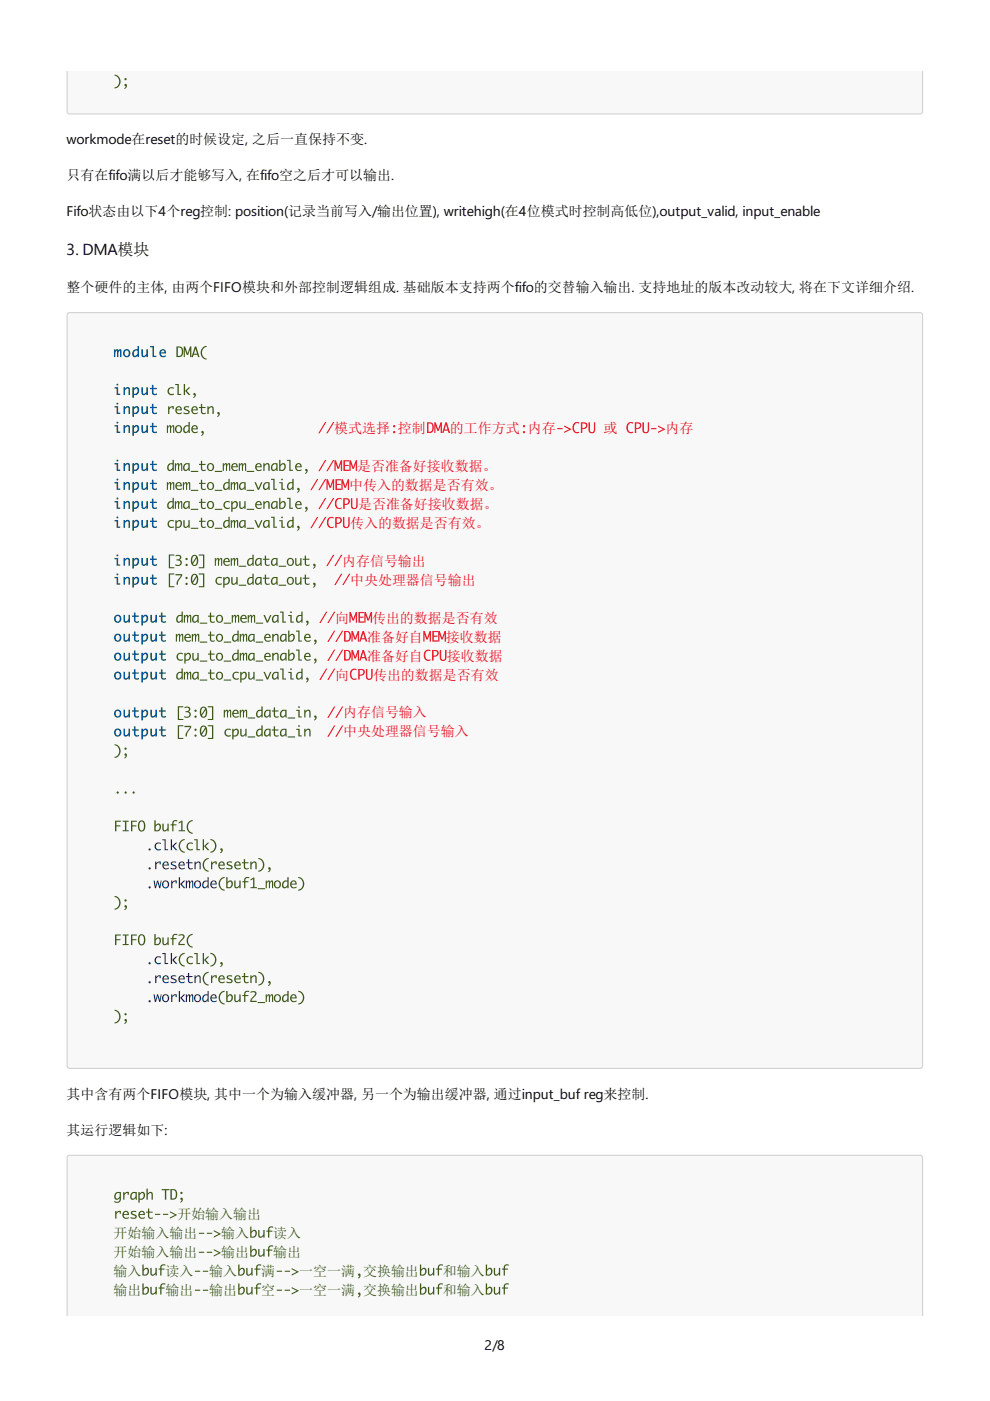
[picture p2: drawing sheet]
<svg xmlns="http://www.w3.org/2000/svg" width="210mm" height="297mm" viewBox="0 0 210 297" stroke-linecap="round" stroke-linejoin="round" font-family="sans-serif">
<defs><g id="words">
<text font-size="3.4" x="14.1" y="54.1">3. DMA模块</text>
<g font-size="3">
<text x="14.1" y="30.6">workmode在reset的时候设定, 之后一直保持不变.</text>
<text x="14.1" y="38.2">只有在fifo满以后才能够写入, 在fifo空之后才可以输出.</text>
<text x="14.1" y="45.9">Fifo状态由以下4个reg控制: position(记录当前写入/输出位置), writehigh(在4位模式时控制高低位),output_valid, input_enable</text>
<text x="14.1" y="61.9">整个硬件的主体, 由两个FIFO模块和外部控制逻辑组成. 基础版本支持两个fifo的交替输入输出. 支持地址的版本改动较大, 将在下文详细介绍.</text>
<text x="14.1" y="233">其中含有两个FIFO模块, 其中一个为输入缓冲器, 另一个为输出缓冲器, 通过input_buf reg来控制.</text>
<text x="14.1" y="240.6">其运行逻辑如下:</text>
<text x="102.7" y="286.3">2/8</text>
</g>
<g font-size="3" fill="#e60415">
<text x="70.8" y="91.8">模式选择 控制</text>
<text x="95.4" y="91.8">的工作方式 内存</text>
<text x="128" y="91.8">或</text>
<text x="141.1" y="91.8">内存</text>
<text x="75.7" y="99.8">是否准备好接收数据。</text>
<text x="74" y="103.9">中传入的数据是否有效。</text>
<text x="75.9" y="107.9">是否准备好接收数据。</text>
<text x="74.2" y="111.9">传入的数据是否有效。</text>
<text x="72.5" y="119.9">内存信号输出</text>
<text x="74.2" y="124">中央处理器信号输出</text>
<text x="71" y="132">向</text>
<text x="77.8" y="136">准备好自</text>
<text x="78.9" y="132">传出的数据是否有效</text>
<text x="94.5" y="136">接收数据</text>
<text x="77.8" y="140.1">准备好自</text>
<text x="94.8" y="140.1">接收数据</text>
<text x="71" y="144.1">向</text>
<text x="79.1" y="144.1">传出的数据是否有效</text>
<text x="72.7" y="152.1">内存信号输入</text>
<text x="72.7" y="156.1">中央处理器信号输入</text>
</g>
<g font-size="3" fill="#3e5915">
<text x="24.1" y="262.4">开始输入输出</text>
<text x="37.6" y="258.4">开始输入输出</text>
<text x="46.9" y="262.4">输入</text>
<text x="57.9" y="262.4">读入</text>
<text x="24.1" y="266.4">开始输入输出</text>
<text x="46.9" y="266.4">输出</text>
<text x="57.9" y="266.4">输出</text>
<text x="24.1" y="270.4">输入</text>
<text x="24.1" y="274.5">输出</text>
<text x="35.1" y="270.4">读入</text>
<text x="35.1" y="274.5">输出</text>
<text x="44.4" y="270.4">输入</text>
<text x="44.4" y="274.5">输出</text>
<text x="55.4" y="270.4">满</text>
<text x="55.4" y="274.5">空</text>
<text x="63.4" y="270.4">一空一满 交换输出</text>
<text x="63.4" y="274.5">一空一满 交换输出</text>
<text x="93.9" y="270.4">和输入</text>
<text x="93.9" y="274.5">和输入</text>
</g>
</g></defs>
<path d="M14.1 15.1h181.6v8.5a.63 .63 0 0 1-.6 .7h-180.4a.63 .63 0 0 1-.6-.7zM14.7 15.1h180.4v8.1l-.1 .2-.3 .2h-179.5l-.4-.2-.1-.2z" fill-rule="evenodd" fill="#ccc"/>
<path d="M14.3 15.1h181.2v8.5v.2l-.4 .3h-180.4l-.3-.3-.1-.2z" fill-rule="evenodd" fill="#f8f8f8"/>
<path d="M14.3 66.4l.4-.2h180.4a.63 .63 0 0 1 .6 .6v159.2a.64 .64 0 0 1-.6 .6h-180.4a.64 .64 0 0 1-.6-.6v-159.2zM14.8 67l.4-.2 179.7 .1 .2 .3-.1 158.6-.3 .2-179.7-.1-.3-.3z" fill-rule="evenodd" fill="#ccc"/>
<path d="M14.4 66.6l.3-.2 180.6 .1 .2 .3v159.4l-.4 .2h-180.6l-.2-.4z" fill-rule="evenodd" fill="#f8f8f8"/>
<path d="M14.3 245l.4-.2h180.4a.64 .64 0 0 1 .6 .7v33.5h-181.6v-33.5zM15 245.5h179.7h.2l.2 .4v33.1h-180.4v-33.1z" fill-rule="evenodd" fill="#ccc"/>
<path d="M14.5 245.1l180.6-.1 .2 .1 .2 .4v33.5h-181.2v-33.5z" fill-rule="evenodd" fill="#f8f8f8"/>
<path d="M24.3 15.8a1.47 1.47 0 0 1 1.3 1.5 1.47 1.47 0 0 1-1.3 1.5v-.3a1.27 1.27 0 0 0 1-1.2 1.27 1.27 0 0 0-1-1.2zM26.5 17.9a.44 .44 0 0 1 .5 .3 .44 .44 0 0 1-.3 .5l-.3 .1v-.1a.28 .28 0 0 0 .2-.3 .28 .28 0 0 0-.2-.3zM26.4 16.8a.25 .25 0 0 1 .5 0 .25 .25 0 0 1-.5 0z" fill="#3e5915"/>
<path d="M24.2 74.1h.3v.3v-.2a.31 .31 0 0 1 .4-.2 .31 .31 0 0 1 .2 .4 .34 .34 0 0 1 .2-.3 .34 .34 0 0 1 .4 .2l.1 1.4h-.3l-.1-1.4-.3 .5v.9h-.3l-.1-1.4-.2 .5v.9h-.3zM26 74.9a.85 .85 0 0 1 1.7 0 .85 .85 0 0 1-1.7 0zM26.6 74.5a.51 .51 0 0 0-.1 .7 .51 .51 0 0 0 .7 0 .52 .52 0 0 0 0-.7 .52 .52 0 0 0-.6 0zM29.1 73.4h.4v2.3h-.4v-.4a.64 .64 0 0 1-.9 .3 .64 .64 0 0 1-.1-.9 .85 .85 0 0 1 1-.6zM28.5 74.5a.45 .45 0 0 0-.2 .6 .45 .45 0 0 0 .6 .2l.2-.3v-.7zM30 74.1h.3v1.2l.2 .1 .5-.4v-.9h.4v1.6h-.4v-.3a.56 .56 0 0 1-.7 .3 .56 .56 0 0 1-.3-.7zM31.9 73.4h.7v2h.5v.3h-.8v-2.1h-.4zM34 74.3a.71 .71 0 0 1 .9-.2 .71 .71 0 0 1 .3 .9h-1.1a.6 .6 0 0 0 .4 .5 .6 .6 0 0 0 .7-.2 .57 .57 0 0 1-.9 .4 .92 .92 0 0 1-.3-1.4zM34.3 74.4l-.2 .3h.8l-.2-.4z" fill="#059"/>
<path d="M37.4 73.5a1.15 1.15 0 0 1 1.3 .3 1.15 1.15 0 0 1 0 1.4l-.4 .4-.9 .1zM37.7 73.7v1.8a.9 .9 0 0 0 .8-.5 .9 .9 0 0 0 0-1l-.2-.2zM39 73.5h.3l.5 1.4 .5-1.4h.3v2.2h-.3v-1.6l-.4 1.2h-.3l-.4-1.2v1.6h-.2zM41.3 73.5h.3l.7 2.2h-.3l-.2-.5h-.7l-.2 .5h-.3zM41.4 73.9l-.3 1.1h.7zM43 73.7l.6-.3 .2-.1v.3a1.27 1.27 0 0 0-1 1.2 1.27 1.27 0 0 0 1 1.2v.2a1.5 1.5 0 0 1-1.2-1 1.5 1.5 0 0 1 .4-1.5z" fill="#3e5915"/>
<path d="M24.3 82.1h.7v1.4h.5v.2h-.8v-1.3h-.4zM24.7 81.6a.2 .2 0 0 1 .4 0 .2 .2 0 0 1-.4 0zM26.2 82.1h.3v.4a.56 .56 0 0 1 .7-.4 .56 .56 0 0 1 .4 .7v.9h-.4v-1.2l-.2-.1-.5 .4v.9h-.3zM28.1 82.1h.3v.4a.64 .64 0 0 1 .9-.3 .64 .64 0 0 1 .2 .9 .85 .85 0 0 1-1.1 .6v.7h-.3zM28.6 82.5l-.2 .3v.7a.61 .61 0 0 0 .7-.4 .61 .61 0 0 0-.2-.7zM30 82.1h.3v1.2l.2 .2 .5-.4v-1h.4v1.6h-.4v-.3a.56 .56 0 0 1-.7 .4 .56 .56 0 0 1-.3-.8zM32.2 81.6h.3v.6h.7v.3h-.7v.6a.41 .41 0 0 0 .3 .4 .41 .41 0 0 0 .5-.1v.3a.66 .66 0 0 1-.7 0 .66 .66 0 0 1-.4-.6v-.6h-.4v-.3h.4z" fill="#059"/>
<path d="M35.8 82.3l.7-.2 .4 .1v.2a.65 .65 0 0 0-.9 .1 .65 .65 0 0 0 0 .9 .65 .65 0 0 0 .9 0v.3a.89 .89 0 0 1-1.2-.2 .89 .89 0 0 1 .1-1.2zM37.1 81.4h.8v2.1h.5v.2h-.8v-2.1h-.5zM39 81.4h.2v1.5l.8-.8h.4l-.8 .8 .8 .8h-.4l-.8-.8v.8h-.2zM41.1 83.4a.44 .44 0 0 1 .5 .3 .44 .44 0 0 1-.3 .6l-.3 .1v-.2a.28 .28 0 0 0 .2-.3 .28 .28 0 0 0-.2-.3z" fill="#3e5915"/>
<path d="M24.3 86.1h.7v1.4h.5v.3h-.8v-1.4h-.4zM24.7 85.6a.2 .2 0 0 1 .4 0 .2 .2 0 0 1-.4 0zM26.2 86.1h.3v.4a.56 .56 0 0 1 .7-.4 .56 .56 0 0 1 .4 .8v.9h-.4v-1.3l-.2-.1-.5 .4v1h-.3zM28.1 86.1h.3v.4a.64 .64 0 0 1 .9-.3 .64 .64 0 0 1 .2 1 .85 .85 0 0 1-1.1 .6v.6h-.3zM28.6 86.5l-.2 .3v.7a.61 .61 0 0 0 .7-.3 .61 .61 0 0 0-.2-.8zM30 86.1h.3v1.3l.2 .1 .5-.4v-1h.4v1.7h-.4v-.4a.56 .56 0 0 1-.7 .4 .56 .56 0 0 1-.3-.8zM32.2 85.6h.3v.7h.7v.2h-.7v.6a.41 .41 0 0 0 .3 .5 .41 .41 0 0 0 .5-.2v.3a.66 .66 0 0 1-.7 .1 .66 .66 0 0 1-.4-.7v-.6h-.4v-.2h.4z" fill="#059"/>
<path d="M35.6 86.2h.3v.3l.5-.4 .5 .1v.5h-.3l-.1-.3-.6 .4v1h-.3zM37.4 86.4a.69 .69 0 0 1 .8-.2 .69 .69 0 0 1 .4 .8h-1.2a.62 .62 0 0 0 .4 .6 .62 .62 0 0 0 .7-.2 .56 .56 0 0 1-.8 .4 .9 .9 0 0 1-.3-1.4zM37.6 86.5l-.1 .3h.8l-.2-.4zM39.1 86.2l.8-.1 .2 .1v.2a.49 .49 0 0 0-.8 .2v.1a.71 .71 0 0 1 .8 1l-.6 .1a.49 .49 0 0 1-.6-.4 .63 .63 0 0 0 1-.1l-.2-.2a.59 .59 0 0 1-.6-.2 .59 .59 0 0 1 0-.7zM40.8 86.4a.69 .69 0 0 1 .8-.2 .69 .69 0 0 1 .3 .8h-1.1a.62 .62 0 0 0 .4 .6 .62 .62 0 0 0 .7-.2 .56 .56 0 0 1-.8 .4 .9 .9 0 0 1-.3-1.4zM41 86.5l-.1 .3h.8l-.3-.4zM42.6 85.6h.3v.7h.7v.2h-.7v.7a.43 .43 0 0 0 .2 .4 .43 .43 0 0 0 .5-.1v.2a.65 .65 0 0 1-.7 .1 .65 .65 0 0 1-.3-.6v-.7h-.4v-.2h.4zM44 86.2h.2v.3a.57 .57 0 0 1 .8-.4 .57 .57 0 0 1 .3 .8v.9h-.3v-1.3l-.2-.1-.3 .1-.3 .3v1h-.2zM46.1 87.4a.44 .44 0 0 1 .6 .3 .44 .44 0 0 1-.4 .6l-.2 .1v-.2a.28 .28 0 0 0 .2-.2 .28 .28 0 0 0-.2-.3z" fill="#3e5915"/>
<path d="M24.3 90.1h.7v1.4h.5v.3h-.8v-1.4h-.4zM24.7 89.6a.2 .2 0 0 1 .4 0 .2 .2 0 0 1-.4 0zM26.2 90.1h.3v.4a.56 .56 0 0 1 .7-.4 .56 .56 0 0 1 .4 .8v.9h-.4v-1.2l-.2-.2-.5 .4v1h-.3zM28.1 90.1h.3v.4a.64 .64 0 0 1 .9-.3 .64 .64 0 0 1 .2 1 .85 .85 0 0 1-1.1 .6v.6h-.3zM28.6 90.5l-.2 .4v.6a.61 .61 0 0 0 .7-.3 .61 .61 0 0 0-.2-.8zM30 90.1h.3v1.3l.2 .1 .5-.4v-1h.4v1.7h-.4v-.4a.56 .56 0 0 1-.7 .4 .56 .56 0 0 1-.3-.7zM32.2 89.6h.3v.7h.7v.3h-.7v.6a.41 .41 0 0 0 .3 .4 .41 .41 0 0 0 .5-.2v.3a.66 .66 0 0 1-.7 .1 .66 .66 0 0 1-.4-.6v-.6h-.4v-.3h.4z" fill="#059"/>
<path d="M35.4 90.2h.2v.3l.1-.2a.3 .3 0 0 1 .4-.1 .3 .3 0 0 1 .2 .4 .35 .35 0 0 1 .2-.4 .35 .35 0 0 1 .4 .2l.1 1.4h-.3l-.1-1.4-.3 .5v.9h-.2l-.2-1.4-.3 .5v.9h-.2zM37 91a.85 .85 0 0 1 1.7 0 .85 .85 0 0 1-1.7 0zM37.5 90.5a.58 .58 0 0 0-.1 .8 .58 .58 0 0 0 .8 .1 .58 .58 0 0 0 .1-.7 .58 .58 0 0 0-.8-.2zM40 89.5h.2v2.3h-.2v-.4a.64 .64 0 0 1-1 .3 .64 .64 0 0 1-.1-.9 .85 .85 0 0 1 1.1-.6zM39.3 90.6a.49 .49 0 0 0-.2 .6 .49 .49 0 0 0 .6 .3l.3-.4v-.7h-.5zM40.8 90.4a.69 .69 0 0 1 .8-.2 .69 .69 0 0 1 .3 .8h-1.1a.62 .62 0 0 0 .4 .6 .62 .62 0 0 0 .7-.2 .56 .56 0 0 1-.8 .4 .9 .9 0 0 1-.3-1.4zM41 90.5l-.1 .3h.8l-.3-.4zM42.8 91.4a.44 .44 0 0 1 .5 .4 .44 .44 0 0 1-.3 .5l-.3 .1v-.2a.28 .28 0 0 0 .2-.2 .28 .28 0 0 0-.2-.3z" fill="#3e5915"/>
<g fill="#e60415">
<path d="M68.9 89.5h.3l-1.4 2.4h-.3zM70.6 89.5h.3l-1.4 2.4h-.3z"/>
<path d="M83.3 91.6a.25 .25 0 0 1 .5 0 .25 .25 0 0 1-.5 0zM83.3 90.4a.25 .25 0 0 1 .5 0 .25 .25 0 0 1-.5 0z"/>
<path d="M90.5 89.5a1.15 1.15 0 0 1 1.3 .4 1.15 1.15 0 0 1 .1 1.4l-.4 .4-1 .1zM90.8 89.8v1.7a.9 .9 0 0 0 .9-.4 .9 .9 0 0 0-.1-1l-.2-.2zM92.1 89.5h.3l.5 1.5 .5-1.5h.3v2.3h-.3v-1.6l-.4 1.1h-.3l-.4-1.1v1.6h-.2zM94.4 89.5h.3l.7 2.3h-.3l-.1-.5h-.8l-.2 .5h-.3zM94.6 90l-.4 1.1h.7z"/>
<path d="M110.9 91.6a.24 .24 0 0 1 .4 0 .24 .24 0 0 1-.4 0zM110.9 90.4a.24 .24 0 0 1 .4 0 .24 .24 0 0 1-.4 0z"/>
<path d="M118.2 90.8h1.1v.2h-1.1zM119.6 90.2l1.6 .8-1.6 .8v-.3l1.1-.5-1.1-.5zM121.7 89.7l.8-.2 .3 .1v.2a.83 .83 0 0 0-1 .2 .83 .83 0 0 0-.1 1 .65 .65 0 0 0 .4 .6 .65 .65 0 0 0 .7-.1v.3a1.08 1.08 0 0 1-1.2-.3 1.08 1.08 0 0 1-.2-1.3zM123.2 89.5h.5a.76 .76 0 0 1 .8 .9 .76 .76 0 0 1-1 .6v.8h-.3zM123.5 89.8v.9a.55 .55 0 0 0 .7-.4 .55 .55 0 0 0-.7-.5zM124.8 89.5h.3v1.5a.47 .47 0 0 0 .5 .6 .47 .47 0 0 0 .3-.7v-1.4h.3v1.5a.72 .72 0 0 1-.7 .9 .72 .72 0 0 1-.7-.9z"/>
<path d="M133.1 89.7l.8-.2 .3 .1v.2a.83 .83 0 0 0-1 .2 .83 .83 0 0 0 0 1 .65 .65 0 0 0 .3 .6 .65 .65 0 0 0 .7-.1v.3a1.08 1.08 0 0 1-1.2-.3 1.08 1.08 0 0 1-.1-1.3zM134.6 89.5h.6a.76 .76 0 0 1 .8 .9 .76 .76 0 0 1-1.1 .6v.8h-.3zM134.9 89.8v.9a.55 .55 0 0 0 .8-.4 .55 .55 0 0 0-.8-.5zM136.2 89.5h.3v1.5a.47 .47 0 0 0 .5 .6 .47 .47 0 0 0 .4-.7v-1.4h.2v1.5a.72 .72 0 0 1-.7 .9 .72 .72 0 0 1-.7-.9zM138.1 90.8h1.1v.2h-1.1zM139.5 90.2l1.6 .8-1.6 .8v-.3l1.1-.5-1.1-.5z"/>
</g>
<path d="M24.3 98.2h.7v1.4h.5v.2h-.8v-1.3h-.4zM24.7 97.7a.2 .2 0 0 1 .4 0 .2 .2 0 0 1-.4 0zM26.2 98.2h.3v.3a.56 .56 0 0 1 .7-.3 .56 .56 0 0 1 .4 .7v.9h-.4v-1.2l-.2-.2-.5 .5v.9h-.3zM28.1 98.2h.3v.3a.64 .64 0 0 1 .9-.2 .64 .64 0 0 1 .2 .9 .85 .85 0 0 1-1.1 .6v.7h-.3zM28.6 98.6l-.2 .3v.7a.61 .61 0 0 0 .7-.4 .61 .61 0 0 0-.2-.7zM30 98.2h.3v1.2l.2 .2 .5-.5v-.9h.4v1.6h-.4v-.3a.56 .56 0 0 1-.7 .4 .56 .56 0 0 1-.3-.8zM32.2 97.7h.3v.6h.7v.3h-.7v.6a.41 .41 0 0 0 .3 .4 .41 .41 0 0 0 .5-.1v.3a.66 .66 0 0 1-.7 0 .66 .66 0 0 1-.4-.6v-.6h-.4v-.3h.4z" fill="#059"/>
<path d="M36.6 97.5h.3v2.3h-.3v-.3a.64 .64 0 0 1-.9 .3 .64 .64 0 0 1-.2-1 .85 .85 0 0 1 1.1-.6zM35.9 98.6a.49 .49 0 0 0-.2 .6 .49 .49 0 0 0 .6 .3l.3-.3v-.7l-.4-.1zM37.1 98.2h.2v.4l.1-.2a.3 .3 0 0 1 .4-.2 .3 .3 0 0 1 .2 .4 .35 .35 0 0 1 .2-.4 .35 .35 0 0 1 .4 .2v1.4h-.2l-.1-1.4-.3 .5v.9h-.3l-.1-1.4-.3 .5v.9h-.2zM39.1 98.4l.4-.2h.7l.1 1.6h-.3v-.3a.64 .64 0 0 1-1 .3 .64 .64 0 0 1-.1-1zM39.3 98.6a.49 .49 0 0 0-.2 .6 .49 .49 0 0 0 .6 .3l.3-.3v-.7l-.5-.1zM40.5 99.8h1.5v.3h-1.5zM42.6 97.7h.3v.7h.7v.2h-.7v.6a.43 .43 0 0 0 .2 .5 .43 .43 0 0 0 .5-.2v.3a.65 .65 0 0 1-.7 0 .65 .65 0 0 1-.3-.6v-.6h-.4v-.2h.4zM43.8 99.1a.85 .85 0 0 1 1.7 0 .85 .85 0 0 1-1.7 0zM44.3 98.6a.58 .58 0 0 0-.1 .7 .58 .58 0 0 0 .8 .2 .58 .58 0 0 0 .1-.8 .58 .58 0 0 0-.8-.1zM45.5 99.8h1.6v.3h-1.6zM47.2 98.2h.3v.4l.1-.2a.3 .3 0 0 1 .4-.2 .3 .3 0 0 1 .1 .4 .35 .35 0 0 1 .3-.4 .35 .35 0 0 1 .4 .2v1.4h-.2l-.1-1.4-.4 .5v.9h-.2l-.1-1.4-.3 .5v.9h-.3zM49.2 98.4a.69 .69 0 0 1 .9-.1 .69 .69 0 0 1 .3 .8h-1.1a.62 .62 0 0 0 .4 .6 .62 .62 0 0 0 .7-.2 .56 .56 0 0 1-.8 .4 .9 .9 0 0 1-.4-1.5zM49.5 98.5l-.2 .4h.8l-.2-.5zM50.6 98.2h.3v.4l.1-.2a.3 .3 0 0 1 .4-.2 .3 .3 0 0 1 .1 .4 .35 .35 0 0 1 .3-.4 .35 .35 0 0 1 .4 .2v1.4h-.2l-.1-1.4-.4 .5v.9h-.2l-.1-1.4-.3 .5v.9h-.3zM52.3 99.8h1.6v.3h-1.6zM54.3 98.4a.69 .69 0 0 1 .9-.1 .69 .69 0 0 1 .3 .8h-1.1a.62 .62 0 0 0 .4 .6 .62 .62 0 0 0 .7-.2 .56 .56 0 0 1-.8 .4 .9 .9 0 0 1-.4-1.5zM54.6 98.5l-.2 .4h.8l-.2-.5zM55.8 98.2h.3v.4a.57 .57 0 0 1 .7-.4 .57 .57 0 0 1 .4 .7v.9h-.3v-1.2l-.2-.2-.3 .2-.3 .3v.9h-.3zM57.7 98.4l.4-.2h.7l.1 1.6h-.3v-.3a.64 .64 0 0 1-.9 .3 .64 .64 0 0 1-.2-1zM57.9 98.6a.49 .49 0 0 0-.2 .6 .49 .49 0 0 0 .6 .3l.3-.3v-.7l-.4-.1zM59.2 97.5h.3v1.1a.64 .64 0 0 1 .9-.3 .64 .64 0 0 1 .1 .9 1.05 1.05 0 0 1-1.3 .6zM59.7 98.6l-.2 .3v.7a.65 .65 0 0 0 .8-.3 .65 .65 0 0 0-.3-.9zM60.9 97.5h.7v2.1h.5v.2h-.8v-2.1h-.4zM62.8 98.4a.69 .69 0 0 1 .8-.1 .69 .69 0 0 1 .4 .8h-1.2a.62 .62 0 0 0 .4 .6 .62 .62 0 0 0 .7-.2 .56 .56 0 0 1-.8 .4 .9 .9 0 0 1-.3-1.5zM63 98.5l-.1 .4h.8l-.2-.5zM64.8 99.5a.44 .44 0 0 1 .5 .3 .44 .44 0 0 1-.3 .5l-.3 .2v-.2a.28 .28 0 0 0 .2-.3 .28 .28 0 0 0-.2-.3z" fill="#3e5915"/>
<path d="M68.9 97.5h.3l-1.4 2.4h-.3zM70.6 97.5h.3l-1.4 2.4h-.3zM70.9 97.6h.3l.5 1.5 .6-1.5h.2v2.2h-.2v-1.6l-.4 1.2h-.3l-.5-1.2 .1 1.6h-.3zM72.8 97.6h1.2v.2h-.9v.8h.8v.2h-.8v.8h.9v.2h-1.2zM74.1 97.6h.3l.5 1.5 .5-1.5h.3v2.2h-.3v-1.6l-.4 1.2h-.3l-.4-1.2v1.6h-.2z" fill="#e60415"/>
<path d="M24.3 102.2h.7v1.4h.5v.3h-.8v-1.4h-.4zM24.7 101.7a.2 .2 0 0 1 .4 0 .2 .2 0 0 1-.4 0zM26.2 102.2h.3v.4a.56 .56 0 0 1 .7-.4 .56 .56 0 0 1 .4 .7v1h-.4v-1.3l-.2-.1-.5 .4v1h-.3zM28.1 102.2h.3v.4a.64 .64 0 0 1 .9-.3 .64 .64 0 0 1 .2 .9 .85 .85 0 0 1-1.1 .7v.6h-.3zM28.6 102.6l-.2 .3v.7a.61 .61 0 0 0 .7-.4 .61 .61 0 0 0-.2-.7zM30 102.2h.3v1.3l.2 .1 .5-.4v-1h.4v1.7h-.4v-.4a.56 .56 0 0 1-.7 .4 .56 .56 0 0 1-.3-.8zM32.2 101.7h.3v.6h.7v.3h-.7v.6a.41 .41 0 0 0 .3 .5 .41 .41 0 0 0 .5-.2v.3a.66 .66 0 0 1-.7 0 .66 .66 0 0 1-.4-.6v-.6h-.4v-.3h.4z" fill="#059"/>
<path d="M35.4 102.2h.2v.4l.1-.2a.3 .3 0 0 1 .4-.2 .3 .3 0 0 1 .2 .4 .35 .35 0 0 1 .2-.3 .35 .35 0 0 1 .4 .1l.1 1.5h-.3l-.1-1.4-.3 .5v.9h-.2l-.2-1.4-.3 .4v1h-.2zM37.4 102.4a.69 .69 0 0 1 .8-.1 .69 .69 0 0 1 .4 .8h-1.2a.62 .62 0 0 0 .4 .6 .62 .62 0 0 0 .7-.2 .56 .56 0 0 1-.8 .4 .9 .9 0 0 1-.3-1.5zM37.6 102.5l-.1 .4h.8l-.2-.4zM38.8 102.2h.2v.4l.1-.2a.3 .3 0 0 1 .4-.2 .3 .3 0 0 1 .2 .4 .35 .35 0 0 1 .2-.3 .35 .35 0 0 1 .4 .1v1.5h-.2l-.1-1.4-.3 .5v.9h-.3l-.1-1.4-.3 .4v1h-.2zM40.5 103.9h1.5v.2h-1.5zM42.6 101.7h.3v.7h.7v.2h-.7v.6a.43 .43 0 0 0 .2 .5 .43 .43 0 0 0 .5-.1v.2a.65 .65 0 0 1-.7 0 .65 .65 0 0 1-.3-.5v-.7h-.4v-.2h.4zM43.8 103.1a.85 .85 0 0 1 1.7 0 .85 .85 0 0 1-1.7 0zM44.3 102.6a.58 .58 0 0 0-.1 .8 .58 .58 0 0 0 .8 .1 .58 .58 0 0 0 .1-.8 .58 .58 0 0 0-.8-.1zM45.5 103.9h1.6v.2h-1.6zM48.4 101.5h.3v2.4h-.3v-.4a.64 .64 0 0 1-.9 .3 .64 .64 0 0 1-.2-1 .85 .85 0 0 1 1.1-.6zM47.8 102.6a.49 .49 0 0 0-.3 .7 .49 .49 0 0 0 .7 .2l.2-.3v-.7h-.4zM48.9 102.2h.3v.4l.1-.2a.3 .3 0 0 1 .4-.2 .3 .3 0 0 1 .1 .4 .35 .35 0 0 1 .3-.3 .35 .35 0 0 1 .4 .1v1.5h-.2l-.1-1.4-.4 .5v.9h-.2l-.1-1.4-.3 .4v1h-.3zM50.9 102.4l.4-.2h.8v1.7h-.2l-.1-.4a.64 .64 0 0 1-.9 .3 .64 .64 0 0 1-.2-1zM51.1 102.6a.49 .49 0 0 0-.2 .7 .49 .49 0 0 0 .6 .2l.3-.3v-.7h-.4zM52.3 103.9h1.6v.2h-1.6zM54 102.2h.2l.6 1.3 .6-1.3h.2l-.7 1.7h-.2zM56 102.4l.4-.2h.8v1.7h-.3v-.4a.64 .64 0 0 1-.9 .3 .64 .64 0 0 1-.2-1zM56.2 102.6a.49 .49 0 0 0-.2 .7 .49 .49 0 0 0 .6 .2l.3-.3v-.7h-.4zM57.5 101.5h.7v2.1h.5v.3h-.8v-2.2h-.4zM59.2 102.2h.7v1.4h.5v.3h-.7v-1.4h-.5zM59.6 101.7a.2 .2 0 0 1 .4 0 .2 .2 0 0 1-.4 0zM62 101.5h.3v2.4h-.3v-.4a.64 .64 0 0 1-.9 .3 .64 .64 0 0 1-.2-1 .85 .85 0 0 1 1.1-.6zM61.3 102.6a.49 .49 0 0 0-.2 .7 .49 .49 0 0 0 .6 .2l.3-.3v-.7h-.4zM63.1 103.5a.44 .44 0 0 1 .5 .3 .44 .44 0 0 1-.3 .6l-.3 .1v-.2a.28 .28 0 0 0 .2-.3 .28 .28 0 0 0-.2-.2z" fill="#3e5915"/>
<path d="M67.2 101.5h.3l-1.4 2.4h-.3zM68.9 101.5h.3l-1.4 2.4h-.3zM69.2 101.6h.3l.5 1.5 .6-1.5h.2v2.3h-.2v-1.7l-.4 1.2h-.3l-.4-1.2v1.7h-.3zM71.1 101.6h1.2v.2h-.9v.8h.8v.2h-.8v.8h.9v.3h-1.2zM72.4 101.6h.3l.5 1.5 .5-1.5h.3v2.3h-.3l.1-1.7-.5 1.2h-.3l-.4-1.2v1.7h-.2z" fill="#e60415"/>
<path d="M24.3 106.2h.7v1.4h.5v.3h-.8v-1.4h-.4zM24.7 105.7a.2 .2 0 0 1 .4 0 .2 .2 0 0 1-.4 0zM26.2 106.2h.3v.4a.56 .56 0 0 1 .7-.4 .56 .56 0 0 1 .4 .8v.9h-.4v-1.3l-.2-.1-.5 .4v1h-.3zM28.1 106.2h.3v.4a.64 .64 0 0 1 .9-.3 .64 .64 0 0 1 .2 1 .85 .85 0 0 1-1.1 .6v.6h-.3zM28.6 106.6l-.2 .3v.7a.61 .61 0 0 0 .7-.3 .61 .61 0 0 0-.2-.8zM30 106.2h.3v1.3l.2 .1 .5-.4v-1h.4v1.7h-.4v-.4a.56 .56 0 0 1-.7 .4 .56 .56 0 0 1-.3-.7zM32.2 105.7h.3v.7h.7v.2h-.7v.7a.41 .41 0 0 0 .3 .4 .41 .41 0 0 0 .5-.2v.3a.66 .66 0 0 1-.7 .1 .66 .66 0 0 1-.4-.6v-.7h-.4v-.2h.4z" fill="#059"/>
<path d="M36.6 105.5h.3v2.4h-.3v-.4a.64 .64 0 0 1-.9 .3 .64 .64 0 0 1-.2-.9 .85 .85 0 0 1 1.1-.6zM35.9 106.7a.49 .49 0 0 0-.2 .6 .49 .49 0 0 0 .6 .2l.3-.3v-.7h-.4zM37.1 106.3h.2v.3l.1-.2a.3 .3 0 0 1 .4-.2 .3 .3 0 0 1 .2 .5 .35 .35 0 0 1 .2-.4 .35 .35 0 0 1 .4 .1v1.5h-.2l-.1-1.4-.3 .5v.9h-.3l-.1-1.4-.3 .4v1h-.2zM39.1 106.5l.4-.2h.7l.1 1.6h-.3v-.4a.64 .64 0 0 1-1 .3 .64 .64 0 0 1-.1-.9zM39.3 106.7a.49 .49 0 0 0-.2 .6 .49 .49 0 0 0 .6 .2l.3-.3v-.7h-.5zM40.5 107.9h1.5v.2h-1.5zM42.6 105.7h.3v.7h.7v.2h-.7v.7a.43 .43 0 0 0 .2 .4 .43 .43 0 0 0 .5-.1v.2a.65 .65 0 0 1-.7 .1 .65 .65 0 0 1-.3-.6v-.7h-.4v-.2h.4zM43.8 107.1a.85 .85 0 0 1 1.7 0 .85 .85 0 0 1-1.7 0zM44.3 106.6a.58 .58 0 0 0-.1 .8 .58 .58 0 0 0 .8 .1 .58 .58 0 0 0 .1-.7 .58 .58 0 0 0-.8-.2zM45.5 107.9h1.6v.2h-1.6zM47.6 106.5l.8-.3 .3 .1v.3a.65 .65 0 0 0-.9 0 .65 .65 0 0 0 0 .9 .65 .65 0 0 0 .9 .1v.2a.89 .89 0 0 1-1.1-.2 .89 .89 0 0 1 0-1.1zM49 106.3h.3v.3a.64 .64 0 0 1 .9-.3 .64 .64 0 0 1 .2 1 .85 .85 0 0 1-1.1 .6v.6h-.3zM49.6 106.6l-.3 .3v.7a.65 .65 0 0 0 .8-.3 .65 .65 0 0 0-.3-.8zM50.7 106.3h.3v1.2l.2 .2 .6-.5v-.9h.3v1.6h-.3v-.4a.57 .57 0 0 1-.7 .4 .57 .57 0 0 1-.4-.7zM52.3 107.9h1.6v.2h-1.6zM54.3 106.5a.69 .69 0 0 1 .9-.2 .69 .69 0 0 1 .3 .8h-1.1a.62 .62 0 0 0 .4 .6 .62 .62 0 0 0 .7-.2 .56 .56 0 0 1-.8 .4 .9 .9 0 0 1-.4-1.4zM54.6 106.6l-.2 .3h.8l-.2-.4zM55.8 106.3h.3v.3a.57 .57 0 0 1 .7-.4 .57 .57 0 0 1 .4 .8v.9h-.3v-1.3l-.2-.1-.3 .1-.3 .3v1h-.3zM57.7 106.5l.4-.2h.7l.1 1.6h-.3v-.4a.64 .64 0 0 1-.9 .3 .64 .64 0 0 1-.2-.9zM57.9 106.7a.49 .49 0 0 0-.2 .6 .49 .49 0 0 0 .6 .2l.3-.3v-.7h-.4zM59.2 105.5h.3v1.1a.64 .64 0 0 1 .9-.3 .64 .64 0 0 1 .1 1 1.05 1.05 0 0 1-1.3 .6zM59.7 106.6l-.2 .3v.7a.65 .65 0 0 0 .8-.3 .65 .65 0 0 0-.3-.8zM60.9 105.5h.7v2.2h.5v.2h-.8v-2.1h-.4zM62.8 106.5a.69 .69 0 0 1 .8-.2 .69 .69 0 0 1 .4 .8h-1.2a.62 .62 0 0 0 .4 .6 .62 .62 0 0 0 .7-.2 .56 .56 0 0 1-.8 .4 .9 .9 0 0 1-.3-1.4zM63 106.6l-.1 .3h.8l-.2-.4zM64.8 107.5a.44 .44 0 0 1 .5 .4 .44 .44 0 0 1-.3 .5l-.3 .1v-.2a.28 .28 0 0 0 .2-.2 .28 .28 0 0 0-.2-.3z" fill="#3e5915"/>
<path d="M68.9 105.6h.3l-1.4 2.3h-.3zM70.6 105.6h.3l-1.4 2.3h-.3zM71.3 105.8l.8-.2 .3 .1v.2a.83 .83 0 0 0-1 .2 .83 .83 0 0 0 0 1 .65 .65 0 0 0 .3 .6 .65 .65 0 0 0 .7-.1v.3a1.08 1.08 0 0 1-1.2-.3 1.08 1.08 0 0 1-.1-1.3zM72.8 105.6h.5a.76 .76 0 0 1 .9 .9 .76 .76 0 0 1-1.1 .6v.8h-.3zM73.1 105.9v.9a.55 .55 0 0 0 .8-.5 .55 .55 0 0 0-.8-.4zM74.4 105.6h.3v1.5a.47 .47 0 0 0 .5 .6 .47 .47 0 0 0 .3-.7v-1.4h.3v1.5a.72 .72 0 0 1-.7 .8 .72 .72 0 0 1-.7-.8z" fill="#e60415"/>
<path d="M24.3 110.3h.7v1.3h.5v.3h-.8v-1.4h-.4zM24.7 109.7a.2 .2 0 0 1 .4 0 .2 .2 0 0 1-.4 0zM26.2 110.3h.3v.3a.56 .56 0 0 1 .7-.4 .56 .56 0 0 1 .4 .8v.9h-.4v-1.2l-.2-.2-.5 .5v.9h-.3zM28.1 110.3h.3v.3a.64 .64 0 0 1 .9-.3 .64 .64 0 0 1 .2 1 .85 .85 0 0 1-1.1 .6v.6h-.3zM28.6 110.6l-.2 .4v.6a.61 .61 0 0 0 .7-.3 .61 .61 0 0 0-.2-.8zM30 110.3h.3v1.2l.2 .1 .5-.4v-.9h.4v1.6h-.4v-.3a.56 .56 0 0 1-.7 .3 .56 .56 0 0 1-.3-.7zM32.2 109.8h.3v.6h.7v.3h-.7v.6a.41 .41 0 0 0 .3 .4 .41 .41 0 0 0 .5-.2v.3a.66 .66 0 0 1-.7 .1 .66 .66 0 0 1-.4-.6v-.6h-.4v-.3h.4z" fill="#059"/>
<path d="M35.8 110.5l.7-.2h.4v.3a.65 .65 0 0 0-.9 .1 .65 .65 0 0 0 0 .8 .65 .65 0 0 0 .9 .1v.3a.89 .89 0 0 1-1.2-.2 .89 .89 0 0 1 .1-1.2zM37.2 110.3h.2v.3a.64 .64 0 0 1 1-.3 .64 .64 0 0 1 .1 1 .85 .85 0 0 1-1.1 .6v.6h-.2zM37.7 110.6l-.3 .4v.7a.65 .65 0 0 0 .8-.4 .65 .65 0 0 0-.2-.8zM38.9 110.3h.2l.1 1.2 .2 .2 .5-.5v-.9h.3v1.6h-.3v-.4a.57 .57 0 0 1-.7 .4 .57 .57 0 0 1-.3-.7zM40.5 111.9h1.5v.2h-1.5zM42.6 109.8h.3v.6h.7v.2h-.7v.7a.43 .43 0 0 0 .2 .4 .43 .43 0 0 0 .5-.1v.2a.65 .65 0 0 1-.7 .1 .65 .65 0 0 1-.3-.6v-.7h-.4v-.2h.4zM43.8 111.1a.85 .85 0 0 1 1.7 0 .85 .85 0 0 1-1.7 0zM44.3 110.6a.58 .58 0 0 0-.1 .8 .58 .58 0 0 0 .8 .2 .58 .58 0 0 0 .1-.8 .58 .58 0 0 0-.8-.2zM45.5 111.9h1.6v.2h-1.6zM48.4 109.6h.3v2.3h-.3v-.4a.64 .64 0 0 1-.9 .3 .64 .64 0 0 1-.2-.9 .85 .85 0 0 1 1.1-.6zM47.8 110.7a.49 .49 0 0 0-.3 .6 .49 .49 0 0 0 .7 .3l.2-.4v-.7h-.4zM48.9 110.3h.3v.4l.1-.2a.3 .3 0 0 1 .4-.2 .3 .3 0 0 1 .1 .4 .35 .35 0 0 1 .3-.4 .35 .35 0 0 1 .4 .2v1.4h-.2l-.1-1.4-.4 .5v.9h-.2l-.1-1.4-.3 .5v.9h-.3zM50.9 110.5l.4-.2h.8v1.6h-.2l-.1-.4a.64 .64 0 0 1-.9 .3 .64 .64 0 0 1-.2-.9zM51.1 110.7a.49 .49 0 0 0-.2 .6 .49 .49 0 0 0 .6 .3l.3-.4v-.7h-.4zM52.3 111.9h1.6v.2h-1.6zM54 110.3h.2l.6 1.3 .6-1.3h.2l-.7 1.6h-.2zM56 110.5l.4-.2h.8v1.6h-.3v-.4a.64 .64 0 0 1-.9 .3 .64 .64 0 0 1-.2-.9zM56.2 110.7a.49 .49 0 0 0-.2 .6 .49 .49 0 0 0 .6 .3l.3-.4v-.7h-.4zM57.5 109.6h.7v2.1h.5v.2h-.8v-2.1h-.4zM59.2 110.3h.7v1.4h.5v.2h-.7v-1.4h-.5zM59.6 109.7a.2 .2 0 0 1 .4 0 .2 .2 0 0 1-.4 0zM62 109.6h.3v2.3h-.3v-.4a.64 .64 0 0 1-.9 .3 .64 .64 0 0 1-.2-.9 .85 .85 0 0 1 1.1-.6zM61.3 110.7a.49 .49 0 0 0-.2 .6 .49 .49 0 0 0 .6 .3l.3-.4v-.7h-.4zM63.1 111.5a.44 .44 0 0 1 .5 .4 .44 .44 0 0 1-.3 .5l-.3 .1v-.2a.28 .28 0 0 0 .2-.2 .28 .28 0 0 0-.2-.3z" fill="#3e5915"/>
<path d="M67.2 109.6h.3l-1.4 2.4h-.3zM68.9 109.6h.3l-1.4 2.4h-.3zM69.6 109.8l.8-.2 .3 .1v.2a.83 .83 0 0 0-1 .2 .83 .83 0 0 0 0 1 .65 .65 0 0 0 .3 .6 .65 .65 0 0 0 .7-.1v.3a1.08 1.08 0 0 1-1.2-.3 1.08 1.08 0 0 1-.1-1.3zM71.1 109.7h.6a.76 .76 0 0 1 .8 .8 .76 .76 0 0 1-1.1 .6v.8h-.3zM71.4 109.9v1a.55 .55 0 0 0 .8-.5 .55 .55 0 0 0-.8-.5zM72.7 109.7h.3v1.4a.47 .47 0 0 0 .5 .6 .47 .47 0 0 0 .4-.7v-1.3h.2v1.4a.72 .72 0 0 1-.7 .9 .72 .72 0 0 1-.7-.9z" fill="#e60415"/>
<path d="M24.3 118.3h.7v1.4h.5v.2h-.8v-1.3h-.4zM24.7 117.8a.2 .2 0 0 1 .4 0 .2 .2 0 0 1-.4 0zM26.2 118.3h.3v.3a.56 .56 0 0 1 .7-.3 .56 .56 0 0 1 .4 .7v.9h-.4v-1.2l-.2-.1-.5 .4v.9h-.3zM28.1 118.3h.3v.4a.64 .64 0 0 1 .9-.3 .64 .64 0 0 1 .2 .9 .85 .85 0 0 1-1.1 .6v.7h-.3zM28.6 118.7l-.2 .3v.7a.61 .61 0 0 0 .7-.4 .61 .61 0 0 0-.2-.7zM30 118.3h.3v1.2l.2 .2 .5-.5v-.9h.4v1.6h-.4v-.3a.56 .56 0 0 1-.7 .4 .56 .56 0 0 1-.3-.8zM32.2 117.8h.3v.6h.7v.3h-.7v.6a.41 .41 0 0 0 .3 .4 .41 .41 0 0 0 .5-.1v.3a.66 .66 0 0 1-.7 0 .66 .66 0 0 1-.4-.6v-.6h-.4v-.3h.4z" fill="#059"/>
<g fill="#3e5915">
<path d="M35.8 117.6h1.2v.2h-.9v2.5h.9v.2h-1.2z"/>
<path d="M37.2 117.7a.69 .69 0 0 1 .9-.1 .69 .69 0 0 1 .3 .8l-.3 .3a.72 .72 0 0 1 .4 1 .72 .72 0 0 1-1 .3l-.3-.1v-.3a.57 .57 0 0 0 .8 .1 .57 .57 0 0 0 .1-.7l-.7-.2v-.2a.44 .44 0 0 0 .6-.1 .44 .44 0 0 0-.1-.6l-.7 .1z"/>
<path d="M39.3 119.8a.25 .25 0 0 1 .5 0 .25 .25 0 0 1-.5 0zM39.3 118.5a.25 .25 0 0 1 .5 0 .25 .25 0 0 1-.5 0z"/>
<path d="M40.8 117.8a.85 .85 0 0 1 1 .1 .85 .85 0 0 1 .2 .9 .82 .82 0 0 1-.3 1 .82 .82 0 0 1-1-.1l-.2-1.2zM41 118l-.2 .5v.8l.8-1.2-.3-.2zM41.7 118.4l-.8 1.2a.42 .42 0 0 0 .5 .2 .42 .42 0 0 0 .3-.5z"/>
<path d="M42.1 117.6h1.2v2.9h-1.2v-.2h.9v-2.5h-.9zM45.5 118.3h.3v.4l.1-.2a.3 .3 0 0 1 .4-.2 .3 .3 0 0 1 .1 .4 .35 .35 0 0 1 .3-.4 .35 .35 0 0 1 .4 .2v1.4h-.2l-.1-1.3-.4 .4v.9h-.2l-.1-1.3-.3 .4v.9h-.3zM47.5 118.5a.69 .69 0 0 1 .9-.1 .69 .69 0 0 1 .3 .8h-1.1a.62 .62 0 0 0 .4 .6 .62 .62 0 0 0 .7-.2 .56 .56 0 0 1-.8 .4 .9 .9 0 0 1-.4-1.5zM47.8 118.6l-.2 .4h.8l-.2-.5zM48.9 118.3h.3v.4l.1-.2a.3 .3 0 0 1 .4-.2 .3 .3 0 0 1 .1 .4 .35 .35 0 0 1 .3-.4 .35 .35 0 0 1 .4 .2v1.4h-.2l-.1-1.3-.4 .4v.9h-.2l-.1-1.3-.3 .4v.9h-.3zM50.6 119.9h1.6v.3h-1.6zM53.5 117.6h.3v2.3h-.3v-.3a.64 .64 0 0 1-.9 .3 .64 .64 0 0 1-.2-1 .85 .85 0 0 1 1.1-.6zM52.8 118.7a.49 .49 0 0 0-.2 .7 .49 .49 0 0 0 .6 .2l.3-.3v-.7h-.4zM54.3 118.5l.4-.2h.8v1.6h-.3v-.3a.64 .64 0 0 1-.9 .3 .64 .64 0 0 1-.2-1zM54.5 118.7a.49 .49 0 0 0-.2 .7 .49 .49 0 0 0 .6 .2l.3-.3v-.7h-.4zM56.1 117.8h.3v.7h.7v.2h-.7v.6a.43 .43 0 0 0 .3 .5 .43 .43 0 0 0 .5-.2v.3a.65 .65 0 0 1-.7 0 .65 .65 0 0 1-.4-.6v-.6h-.4v-.2h.4zM57.7 118.5l.4-.2h.7l.1 1.6h-.3v-.3a.64 .64 0 0 1-.9 .3 .64 .64 0 0 1-.2-1zM57.9 118.7a.49 .49 0 0 0-.2 .7 .49 .49 0 0 0 .6 .2l.3-.3v-.7h-.4zM59.1 119.9h1.6v.3h-1.6zM60.7 119.2a.85 .85 0 0 1 1.7 0 .85 .85 0 0 1-1.7 0zM61.2 118.7a.58 .58 0 0 0-.1 .8 .58 .58 0 0 0 .8 .1 .58 .58 0 0 0 .1-.8 .58 .58 0 0 0-.8-.1zM62.6 118.3h.2l.1 1.3 .2 .1 .6-.4v-1h.2v1.6h-.2v-.3a.57 .57 0 0 1-.8 .4 .57 .57 0 0 1-.3-.8zM64.6 117.8h.3v.7h.7v.2h-.7v.6a.43 .43 0 0 0 .2 .5 .43 .43 0 0 0 .5-.2v.3a.65 .65 0 0 1-.6 0 .65 .65 0 0 1-.4-.6v-.6h-.4v-.2h.4zM66.5 119.6a.44 .44 0 0 1 .5 .3 .44 .44 0 0 1-.3 .6l-.3 .1v-.2a.28 .28 0 0 0 .2-.3 .28 .28 0 0 0-.2-.3z"/>
</g>
<path d="M70.6 117.6h.3l-1.4 2.4h-.3zM72.3 117.6h.3l-1.4 2.4h-.3z" fill="#e60415"/>
<path d="M24.3 122.3h.7v1.4h.5v.3h-.8v-1.4h-.4zM24.7 121.8a.2 .2 0 0 1 .4 0 .2 .2 0 0 1-.4 0zM26.2 122.3h.3v.4a.56 .56 0 0 1 .7-.4 .56 .56 0 0 1 .4 .8v.9h-.4v-1.3l-.2-.1-.5 .4v1h-.3zM28.1 122.3h.3v.4a.64 .64 0 0 1 .9-.3 .64 .64 0 0 1 .2 1 .85 .85 0 0 1-1.1 .6v.6h-.3zM28.6 122.7l-.2 .3v.7a.61 .61 0 0 0 .7-.3 .61 .61 0 0 0-.2-.8zM30 122.3h.3v1.3l.2 .1 .5-.4v-1h.4v1.7h-.4v-.4a.56 .56 0 0 1-.7 .4 .56 .56 0 0 1-.3-.8zM32.2 121.8h.3v.7h.7v.2h-.7v.6a.41 .41 0 0 0 .3 .5 .41 .41 0 0 0 .5-.2v.3a.66 .66 0 0 1-.7 .1 .66 .66 0 0 1-.4-.7v-.6h-.4v-.2h.4z" fill="#059"/>
<g fill="#3e5915">
<path d="M35.8 121.6h1.2v.2h-.9v2.5h.9v.2h-1.2z"/>
<path d="M37.2 121.7h1.4v.4l-.4 .5a1.62 1.62 0 0 0-.5 1.4h-.3a3.2 3.2 0 0 1 1-2h-1.2z"/>
<path d="M39.3 123.8a.25 .25 0 0 1 .5 0 .25 .25 0 0 1-.5 0zM39.3 122.5a.25 .25 0 0 1 .5 0 .25 .25 0 0 1-.5 0z"/>
<path d="M40.8 121.8a.85 .85 0 0 1 1 .1 .85 .85 0 0 1 .2 .9 .82 .82 0 0 1-.3 1.1 .82 .82 0 0 1-1-.2l-.2-1.2zM41 122l-.2 .6v.7l.8-1.2-.3-.2zM41.7 122.4l-.8 1.2a.42 .42 0 0 0 .5 .2 .42 .42 0 0 0 .3-.5z"/>
<path d="M42.1 121.6h1.2v2.9h-1.2v-.2h.9v-2.5h-.9zM45.9 122.5l.8-.2 .3 .1v.3a.65 .65 0 0 0-.9 0 .65 .65 0 0 0 0 .9 .65 .65 0 0 0 .9 .1v.2a.89 .89 0 0 1-1.1-.2 .89 .89 0 0 1 0-1.2zM47.3 122.3h.3v.4a.64 .64 0 0 1 .9-.3 .64 .64 0 0 1 .2 1 .85 .85 0 0 1-1.1 .6v.6h-.3zM47.9 122.7l-.3 .3v.7a.65 .65 0 0 0 .8-.3 .65 .65 0 0 0-.2-.8zM49 122.3h.3v1.3l.2 .2 .6-.5v-1h.3v1.7h-.3v-.4a.57 .57 0 0 1-.7 .4 .57 .57 0 0 1-.4-.7zM50.6 124h1.6v.2h-1.6zM53.5 121.6h.3v2.4h-.3v-.4a.64 .64 0 0 1-.9 .3 .64 .64 0 0 1-.2-.9 .85 .85 0 0 1 1.1-.7zM52.8 122.7a.49 .49 0 0 0-.2 .7 .49 .49 0 0 0 .6 .2l.3-.3v-.7h-.4zM54.3 122.6l.4-.3h.8v1.7h-.3v-.4a.64 .64 0 0 1-.9 .3 .64 .64 0 0 1-.2-.9zM54.5 122.7a.49 .49 0 0 0-.2 .7 .49 .49 0 0 0 .6 .2l.3-.3v-.7h-.4zM56.1 121.8h.3v.7h.7v.2h-.7v.7a.43 .43 0 0 0 .3 .4 .43 .43 0 0 0 .5-.1v.2a.65 .65 0 0 1-.7 .1 .65 .65 0 0 1-.4-.6v-.7h-.4v-.2h.4zM57.7 122.6l.4-.3h.7l.1 1.7h-.3v-.4a.64 .64 0 0 1-.9 .3 .64 .64 0 0 1-.2-.9zM57.9 122.7a.49 .49 0 0 0-.2 .7 .49 .49 0 0 0 .6 .2l.3-.3v-.7h-.4zM59.1 124h1.6v.2h-1.6zM60.7 123.2a.85 .85 0 0 1 1.7 0 .85 .85 0 0 1-1.7 0zM61.2 122.7a.58 .58 0 0 0-.1 .8 .58 .58 0 0 0 .8 .1 .58 .58 0 0 0 .1-.8 .58 .58 0 0 0-.8-.1zM62.6 122.3h.2l.1 1.3 .2 .2 .6-.5v-1h.2v1.7h-.2v-.4a.57 .57 0 0 1-.8 .4 .57 .57 0 0 1-.3-.7zM64.6 121.8h.3v.7h.7v.2h-.7v.7a.43 .43 0 0 0 .2 .4 .43 .43 0 0 0 .5-.1v.2a.65 .65 0 0 1-.6 .1 .65 .65 0 0 1-.4-.6v-.7h-.4v-.2h.4zM66.5 123.6a.44 .44 0 0 1 .5 .3 .44 .44 0 0 1-.3 .6l-.3 .1v-.2a.28 .28 0 0 0 .2-.2 .28 .28 0 0 0-.2-.3z"/>
</g>
<path d="M72.3 121.7h.3l-1.4 2.3h-.3zM74 121.7h.3l-1.5 2.3h-.2z" fill="#e60415"/>
<path d="M24.1 131.2a.85 .85 0 0 1 1.7 0 .85 .85 0 0 1-1.7 0zM24.6 130.8a.51 .51 0 0 0 0 .7 .51 .51 0 0 0 .7 0 .52 .52 0 0 0 0-.7 .52 .52 0 0 0-.7 0zM26.2 130.4h.3v1.2l.2 .2 .5-.5v-.9h.3v1.6h-.3v-.3a.56 .56 0 0 1-.7 .3 .56 .56 0 0 1-.3-.7zM28.4 129.9h.3v.6h.7v.3h-.7v.6a.41 .41 0 0 0 .3 .4 .41 .41 0 0 0 .5-.1v.2a.66 .66 0 0 1-.7 .1 .66 .66 0 0 1-.4-.6v-.6h-.4v-.3h.4zM30 130.4h.3v.3a.64 .64 0 0 1 .9-.3 .64 .64 0 0 1 .2 1 .85 .85 0 0 1-1.1 .6v.6h-.3zM30.6 130.8l-.3 .3v.6a.61 .61 0 0 0 .7-.3 .61 .61 0 0 0-.2-.8zM31.9 130.4h.3v1.2l.2 .2 .5-.5v-.9h.4v1.6h-.4v-.3a.56 .56 0 0 1-.7 .3 .56 .56 0 0 1-.3-.7zM34.1 129.9h.3v.6h.7v.3h-.7v.6a.41 .41 0 0 0 .3 .4 .41 .41 0 0 0 .5-.1v.2a.66 .66 0 0 1-.7 .1 .66 .66 0 0 1-.4-.6v-.6h-.4v-.3h.4z" fill="#059"/>
<path d="M38.5 129.7h.3v2.3h-.3v-.4a.64 .64 0 0 1-.9 .4 .64 .64 0 0 1-.2-1 .85 .85 0 0 1 1.1-.6zM37.8 130.8a.49 .49 0 0 0-.2 .6 .49 .49 0 0 0 .6 .3l.3-.4v-.7h-.4zM39 130.4h.2v.4l.1-.2a.3 .3 0 0 1 .4-.2 .3 .3 0 0 1 .2 .4 .35 .35 0 0 1 .2-.4 .35 .35 0 0 1 .4 .2l.1 1.4h-.3l-.1-1.4-.3 .5v.9h-.2l-.2-1.4-.3 .5v.9h-.2zM41 130.6l.4-.2h.7l.1 1.6h-.3v-.4a.64 .64 0 0 1-1 .4 .64 .64 0 0 1-.1-1zM41.2 130.8a.49 .49 0 0 0-.2 .6 .49 .49 0 0 0 .6 .3l.3-.4v-.7h-.5zM42.4 132h1.5v.2h-1.5zM44.5 129.9h.3v.6h.7v.3h-.7v.6a.43 .43 0 0 0 .2 .4 .43 .43 0 0 0 .5-.1v.2a.65 .65 0 0 1-.7 .1 .65 .65 0 0 1-.3-.6v-.6h-.4v-.3h.4zM45.7 131.2a.85 .85 0 0 1 1.7 0 .85 .85 0 0 1-1.7 0zM46.2 130.7a.58 .58 0 0 0-.1 .8 .58 .58 0 0 0 .8 .2 .58 .58 0 0 0 .1-.8 .58 .58 0 0 0-.8-.2zM47.4 132h1.6v.2h-1.6zM49.1 130.4h.3v.4l.1-.2a.3 .3 0 0 1 .4-.2 .3 .3 0 0 1 .1 .4 .35 .35 0 0 1 .3-.4 .35 .35 0 0 1 .4 .2v1.4h-.2l-.1-1.4-.4 .5v.9h-.2l-.1-1.4-.3 .5v.9h-.3zM51.1 130.6a.69 .69 0 0 1 .9-.2 .69 .69 0 0 1 .3 .8h-1.1a.62 .62 0 0 0 .4 .6 .62 .62 0 0 0 .7-.1 .56 .56 0 0 1-.8 .3 .9 .9 0 0 1-.4-1.4zM51.4 130.7l-.2 .3h.8l-.2-.4zM52.5 130.4h.3v.4l.1-.2a.3 .3 0 0 1 .4-.2 .3 .3 0 0 1 .1 .4 .35 .35 0 0 1 .3-.4 .35 .35 0 0 1 .4 .2v1.4h-.2l-.1-1.4-.4 .5v.9h-.2l-.1-1.4-.3 .5v.9h-.3zM54.2 132h1.6v.2h-1.6zM55.9 130.4h.3l.5 1.3 .6-1.3h.2l-.7 1.6h-.2zM57.9 130.6l.4-.2h.8v1.6h-.3v-.4a.64 .64 0 0 1-.9 .4 .64 .64 0 0 1-.2-1zM58.1 130.8a.49 .49 0 0 0-.2 .6 .49 .49 0 0 0 .6 .3l.3-.4v-.7h-.4zM59.4 129.7h.7v2.1h.5v.2h-.7v-2.1h-.5zM61.1 130.4h.7v1.4h.5v.2h-.7v-1.4h-.5zM61.5 129.8a.2 .2 0 0 1 .4 0 .2 .2 0 0 1-.4 0zM63.9 129.7h.3v2.3h-.3v-.4a.64 .64 0 0 1-.9 .4 .64 .64 0 0 1-.2-1 .85 .85 0 0 1 1.1-.6zM63.2 130.8a.49 .49 0 0 0-.2 .6 .49 .49 0 0 0 .6 .3l.3-.4v-.7h-.4zM65 131.7a.44 .44 0 0 1 .5 .3 .44 .44 0 0 1-.3 .5l-.3 .1v-.1a.28 .28 0 0 0 .2-.3 .28 .28 0 0 0-.2-.3z" fill="#3e5915"/>
<g fill="#e60415">
<path d="M69.1 129.7h.3l-1.4 2.4h-.3zM70.8 129.7h.3l-1.4 2.4h-.3z"/>
<path d="M74.1 129.8h.3l.5 1.4 .5-1.4h.3v2.2h-.3v-1.6l-.4 1.2h-.3l-.4-1.2v1.6h-.2zM76 129.8h1.2v.2h-.9v.8h.8v.2h-.8v.8h.9v.2h-1.2zM77.3 129.8h.3l.5 1.4 .5-1.4h.3v2.2h-.3v-1.6l-.4 1.2h-.3l-.4-1.2v1.6h-.2z"/>
</g>
<path d="M24.1 135.2a.85 .85 0 0 1 1.7 0 .85 .85 0 0 1-1.7 0zM24.6 134.8a.51 .51 0 0 0 0 .7 .51 .51 0 0 0 .7 0 .52 .52 0 0 0 0-.6 .52 .52 0 0 0-.7-.1zM26.2 134.4h.3v1.2l.2 .2 .5-.5v-.9h.3v1.6h-.3v-.3a.56 .56 0 0 1-.7 .3 .56 .56 0 0 1-.3-.7zM28.4 133.9h.3v.6h.7v.3h-.7v.6a.41 .41 0 0 0 .3 .4 .41 .41 0 0 0 .5-.1v.3a.66 .66 0 0 1-.7 0 .66 .66 0 0 1-.4-.6v-.6h-.4v-.3h.4zM30 134.4h.3v.3a.64 .64 0 0 1 .9-.2 .64 .64 0 0 1 .2 .9 .85 .85 0 0 1-1.1 .6v.6h-.3zM30.6 134.8l-.3 .3v.6a.61 .61 0 0 0 .7-.3 .61 .61 0 0 0-.2-.7zM31.9 134.4h.3v1.2l.2 .2 .5-.5v-.9h.4v1.6h-.4v-.3a.56 .56 0 0 1-.7 .3 .56 .56 0 0 1-.3-.7zM34.1 133.9h.3v.6h.7v.3h-.7v.6a.41 .41 0 0 0 .3 .4 .41 .41 0 0 0 .5-.1v.3a.66 .66 0 0 1-.7 0 .66 .66 0 0 1-.4-.6v-.6h-.4v-.3h.4z" fill="#059"/>
<path d="M37.3 134.4h.2v.4l.1-.2a.3 .3 0 0 1 .4-.2 .3 .3 0 0 1 .2 .4 .35 .35 0 0 1 .2-.4 .35 .35 0 0 1 .4 .2l.1 1.4h-.3l-.1-1.4-.3 .5v.9h-.2l-.2-1.4-.3 .5v.9h-.2zM39.3 134.6a.69 .69 0 0 1 .8-.2 .69 .69 0 0 1 .4 .9h-1.1a.62 .62 0 0 0 .4 .6 .62 .62 0 0 0 .6-.2 .56 .56 0 0 1-.8 .3 .9 .9 0 0 1-.3-1.4zM39.5 134.7l-.1 .4h.8l-.2-.5zM40.7 134.4h.2v.4l.1-.2a.3 .3 0 0 1 .4-.2 .3 .3 0 0 1 .2 .4 .35 .35 0 0 1 .2-.4 .35 .35 0 0 1 .4 .2v1.4h-.2l-.1-1.4-.3 .5v.9h-.3l-.1-1.4-.3 .5v.9h-.2zM42.4 136h1.5v.3h-1.5zM44.5 133.9h.3v.6h.7v.3h-.7v.6a.43 .43 0 0 0 .2 .5 .43 .43 0 0 0 .5-.2v.3a.65 .65 0 0 1-.7 0 .65 .65 0 0 1-.3-.6v-.6h-.4v-.3h.4zM45.7 135.3a.85 .85 0 0 1 1.7 0 .85 .85 0 0 1-1.7 0zM46.2 134.8a.58 .58 0 0 0-.1 .7 .58 .58 0 0 0 .8 .2 .58 .58 0 0 0 .1-.8 .58 .58 0 0 0-.8-.1zM47.4 136h1.6v.3h-1.6zM50.3 133.7h.3v2.3h-.3v-.3a.64 .64 0 0 1-.9 .3 .64 .64 0 0 1-.2-1 .85 .85 0 0 1 1.1-.6zM49.7 134.8a.49 .49 0 0 0-.2 .6 .49 .49 0 0 0 .6 .3l.2-.4v-.6l-.4-.1zM50.8 134.4h.3v.4l.1-.2a.3 .3 0 0 1 .4-.2 .3 .3 0 0 1 .1 .4 .35 .35 0 0 1 .3-.4 .35 .35 0 0 1 .4 .2v1.4h-.2l-.1-1.4-.4 .5v.9h-.2l-.1-1.4-.3 .5v.9h-.3zM52.9 134.6l.3-.2h.8v1.6h-.2l-.1-.3a.64 .64 0 0 1-.9 .3 .64 .64 0 0 1-.2-1zM53 134.8a.49 .49 0 0 0-.2 .6 .49 .49 0 0 0 .6 .3l.3-.4v-.6l-.4-.1zM54.2 136h1.6v.3h-1.6zM56.2 134.6a.69 .69 0 0 1 .9-.2 .69 .69 0 0 1 .3 .9h-1.1a.62 .62 0 0 0 .4 .6 .62 .62 0 0 0 .7-.2 .56 .56 0 0 1-.8 .3 .9 .9 0 0 1-.4-1.4zM56.5 134.7l-.2 .4h.8l-.2-.5zM57.7 134.4h.3v.4a.57 .57 0 0 1 .7-.4 .57 .57 0 0 1 .4 .7v.9h-.3v-1.2l-.2-.2-.3 .2-.3 .3v.9h-.3zM59.6 134.6l.4-.2h.8v1.6h-.3v-.3a.64 .64 0 0 1-.9 .3 .64 .64 0 0 1-.2-1zM59.8 134.8a.49 .49 0 0 0-.2 .6 .49 .49 0 0 0 .6 .3l.3-.4v-.6l-.4-.1zM61.1 133.7h.3v1.1a.64 .64 0 0 1 .9-.3 .64 .64 0 0 1 .2 .9 1.05 1.05 0 0 1-1.4 .6zM61.6 134.8l-.2 .3v.7a.65 .65 0 0 0 .8-.3 .65 .65 0 0 0-.3-.9zM62.8 133.7h.7v2.1h.5v.2h-.8v-2.1h-.4zM64.7 134.6a.69 .69 0 0 1 .8-.2 .69 .69 0 0 1 .4 .9h-1.1a.62 .62 0 0 0 .4 .6 .62 .62 0 0 0 .6-.2 .56 .56 0 0 1-.8 .3 .9 .9 0 0 1-.3-1.4zM64.9 134.7l-.1 .4h.8l-.2-.5zM66.7 135.7a.44 .44 0 0 1 .5 .3 .44 .44 0 0 1-.3 .5l-.3 .2v-.2a.28 .28 0 0 0 .2-.3 .28 .28 0 0 0-.2-.3z" fill="#3e5915"/>
<g fill="#e60415">
<path d="M70.8 133.7h.3l-1.4 2.4h-.3zM72.5 133.7h.3l-1.4 2.4h-.3zM73 133.8a1.15 1.15 0 0 1 1.3 .4 1.15 1.15 0 0 1 0 1.3l-.4 .5h-.9zM73.3 134v1.8a.9 .9 0 0 0 .8-.5 .9 .9 0 0 0-.1-.9l-.1-.3zM74.5 133.8h.3l.5 1.5 .5-1.5h.3v2.2h-.2v-1.6l-.4 1.2h-.3l-.5-1.2 .1 1.6h-.3zM76.9 133.8h.3l.7 2.2h-.3l-.2-.5h-.8l-.1 .5h-.3zM77 134.2l-.3 1.1h.6z"/>
<path d="M89.8 133.8h.3l.5 1.5 .5-1.5h.3v2.2h-.3v-1.6l-.4 1.2h-.3l-.4-1.2v1.6h-.2zM91.7 133.8h1.2v.2h-.9v.8h.8v.2h-.8v.8h.9v.2h-1.2zM92.9 133.8h.3l.5 1.5 .6-1.5h.2v2.2h-.2v-1.6l-.4 1.2h-.3l-.4-1.2v1.6h-.3z"/>
</g>
<path d="M24.1 139.3a.85 .85 0 0 1 1.7 0 .85 .85 0 0 1-1.7 0zM24.6 138.8a.51 .51 0 0 0 0 .8 .51 .51 0 0 0 .7-.1 .52 .52 0 0 0 0-.6 .52 .52 0 0 0-.7-.1zM26.2 138.4h.3v1.2l.2 .2 .5-.4v-1h.3v1.7h-.3v-.4a.56 .56 0 0 1-.7 .4 .56 .56 0 0 1-.3-.8zM28.4 137.9h.3v.6h.7v.3h-.7v.6a.41 .41 0 0 0 .3 .5 .41 .41 0 0 0 .5-.2v.3a.66 .66 0 0 1-.7 0 .66 .66 0 0 1-.4-.6v-.6h-.4v-.3h.4zM30 138.4h.3v.4a.64 .64 0 0 1 .9-.3 .64 .64 0 0 1 .2 .9 .85 .85 0 0 1-1.1 .7v.6h-.3zM30.6 138.8l-.3 .3v.7a.61 .61 0 0 0 .7-.4 .61 .61 0 0 0-.2-.7zM31.9 138.4h.3v1.2l.2 .2 .5-.4v-1h.4v1.7h-.4v-.4a.56 .56 0 0 1-.7 .4 .56 .56 0 0 1-.3-.8zM34.1 137.9h.3v.6h.7v.3h-.7v.6a.41 .41 0 0 0 .3 .5 .41 .41 0 0 0 .5-.2v.3a.66 .66 0 0 1-.7 0 .66 .66 0 0 1-.4-.6v-.6h-.4v-.3h.4z" fill="#059"/>
<path d="M37.7 138.6l.7-.2 .4 .1v.2a.65 .65 0 0 0-.9 .1 .65 .65 0 0 0 0 .9 .65 .65 0 0 0 .9 0v.3a.89 .89 0 0 1-1.2-.2 .89 .89 0 0 1 .1-1.2zM39.1 138.4h.2v.4a.64 .64 0 0 1 1-.3 .64 .64 0 0 1 .1 .9 .85 .85 0 0 1-1.1 .7v.6h-.2zM39.6 138.8l-.3 .3v.7a.65 .65 0 0 0 .8-.3 .65 .65 0 0 0-.2-.9zM40.8 138.4h.2l.1 1.3 .2 .2 .6-.5v-1h.2v1.7h-.2v-.4a.57 .57 0 0 1-.8 .4 .57 .57 0 0 1-.3-.8zM42.4 140.1h1.5v.2h-1.5zM44.5 137.9h.3v.7h.7v.2h-.7v.6a.43 .43 0 0 0 .2 .5 .43 .43 0 0 0 .5-.1v.2a.65 .65 0 0 1-.7 0 .65 .65 0 0 1-.3-.6v-.6h-.4v-.2h.4zM45.7 139.3a.85 .85 0 0 1 1.7 0 .85 .85 0 0 1-1.7 0zM46.2 138.8a.58 .58 0 0 0-.1 .8 .58 .58 0 0 0 .8 .1 .58 .58 0 0 0 .1-.8 .58 .58 0 0 0-.8-.1zM47.4 140.1h1.6v.2h-1.6zM50.3 137.7h.3v2.4h-.3v-.4a.64 .64 0 0 1-.9 .3 .64 .64 0 0 1-.2-1 .85 .85 0 0 1 1.1-.6zM49.7 138.8a.49 .49 0 0 0-.2 .7 .49 .49 0 0 0 .6 .2l.2-.3v-.7h-.4zM50.8 138.4h.3v.4l.1-.2a.3 .3 0 0 1 .4-.2 .3 .3 0 0 1 .1 .4 .35 .35 0 0 1 .3-.3 .35 .35 0 0 1 .4 .1v1.5h-.2l-.1-1.4-.4 .5v.9h-.2l-.1-1.4-.3 .4v1h-.3zM52.9 138.6l.3-.2h.8v1.7h-.2l-.1-.4a.64 .64 0 0 1-.9 .3 .64 .64 0 0 1-.2-1zM53 138.8a.49 .49 0 0 0-.2 .7 .49 .49 0 0 0 .6 .2l.3-.3v-.7h-.4zM54.2 140.1h1.6v.2h-1.6zM56.2 138.6a.69 .69 0 0 1 .9-.1 .69 .69 0 0 1 .3 .8h-1.1a.62 .62 0 0 0 .4 .6 .62 .62 0 0 0 .7-.2 .56 .56 0 0 1-.8 .4 .9 .9 0 0 1-.4-1.5zM56.5 138.7l-.2 .4h.8l-.2-.5zM57.7 138.4h.3v.4a.57 .57 0 0 1 .7-.4 .57 .57 0 0 1 .4 .7v1h-.3v-1.3l-.2-.2-.3 .2-.3 .3v1h-.3zM59.6 138.6l.4-.2h.8v1.7h-.3v-.4a.64 .64 0 0 1-.9 .3 .64 .64 0 0 1-.2-1zM59.8 138.8a.49 .49 0 0 0-.2 .7 .49 .49 0 0 0 .6 .2l.3-.3v-.7h-.4zM61.1 137.7h.3v1.1a.64 .64 0 0 1 .9-.3 .64 .64 0 0 1 .2 .9 1.05 1.05 0 0 1-1.4 .7zM61.6 138.8l-.2 .3v.7a.65 .65 0 0 0 .8-.3 .65 .65 0 0 0-.3-.9zM62.8 137.7h.7v2.1h.5v.3h-.8v-2.2h-.4zM64.7 138.6a.69 .69 0 0 1 .8-.1 .69 .69 0 0 1 .4 .8h-1.1a.62 .62 0 0 0 .4 .6 .62 .62 0 0 0 .6-.2 .56 .56 0 0 1-.8 .4 .9 .9 0 0 1-.3-1.5zM64.9 138.7l-.1 .4h.8l-.2-.5zM66.7 139.7a.44 .44 0 0 1 .5 .3 .44 .44 0 0 1-.3 .6l-.3 .1v-.2a.28 .28 0 0 0 .2-.3 .28 .28 0 0 0-.2-.3z" fill="#3e5915"/>
<g fill="#e60415">
<path d="M70.8 137.7h.3l-1.4 2.4h-.3zM72.5 137.7h.3l-1.4 2.4h-.3zM73 137.8a1.15 1.15 0 0 1 1.3 .4 1.15 1.15 0 0 1 0 1.3l-.4 .5-.9 .1zM73.3 138v1.8a.9 .9 0 0 0 .8-.5 .9 .9 0 0 0-.1-.9l-.1-.3zM74.5 137.8h.3l.5 1.5 .5-1.5h.3v2.3h-.2v-1.7l-.4 1.2h-.3l-.5-1.2 .1 1.7h-.3zM76.9 137.8h.3l.7 2.3h-.3l-.2-.5h-.8l-.1 .5h-.3zM77 138.3l-.3 1h.6z"/>
<path d="M90.2 138l.7-.3 .4 .1v.3a.83 .83 0 0 0-1 .2 .83 .83 0 0 0-.1 1 .65 .65 0 0 0 .4 .5 .65 .65 0 0 0 .7 0v.2a1.08 1.08 0 0 1-1.3-.3 1.08 1.08 0 0 1-.1-1.2zM91.6 137.8h.6a.76 .76 0 0 1 .8 .9 .76 .76 0 0 1-1.1 .5v.9h-.3zM91.9 138v1a.55 .55 0 0 0 .8-.5 .55 .55 0 0 0-.8-.5zM93.2 137.8h.3v1.5a.47 .47 0 0 0 .6 .6 .47 .47 0 0 0 .3-.7v-1.4h.3v1.5a.72 .72 0 0 1-.8 .8 .72 .72 0 0 1-.7-.9z"/>
</g>
<path d="M24.1 143.3a.85 .85 0 0 1 1.7 0 .85 .85 0 0 1-1.7 0zM24.6 142.8a.51 .51 0 0 0 0 .8 .51 .51 0 0 0 .7 0 .52 .52 0 0 0 0-.7 .52 .52 0 0 0-.7-.1zM26.2 142.4h.3v1.3l.2 .1 .5-.4v-1h.3v1.7h-.3v-.4a.56 .56 0 0 1-.7 .4 .56 .56 0 0 1-.3-.8zM28.4 141.9h.3v.7h.7v.2h-.7v.6a.41 .41 0 0 0 .3 .5 .41 .41 0 0 0 .5-.2v.3a.66 .66 0 0 1-.7 .1 .66 .66 0 0 1-.4-.6v-.7h-.4v-.2h.4zM30 142.4h.3v.4a.64 .64 0 0 1 .9-.3 .64 .64 0 0 1 .2 1 .85 .85 0 0 1-1.1 .6v.6h-.3zM30.6 142.8l-.3 .3v.7a.61 .61 0 0 0 .7-.3 .61 .61 0 0 0-.2-.8zM31.9 142.4h.3v1.3l.2 .1 .5-.4v-1h.4v1.7h-.4v-.4a.56 .56 0 0 1-.7 .4 .56 .56 0 0 1-.3-.8zM34.1 141.9h.3v.7h.7v.2h-.7v.6a.41 .41 0 0 0 .3 .5 .41 .41 0 0 0 .5-.2v.3a.66 .66 0 0 1-.7 .1 .66 .66 0 0 1-.4-.6v-.7h-.4v-.2h.4z" fill="#059"/>
<path d="M38.5 141.7h.3v2.4h-.3v-.4a.64 .64 0 0 1-.9 .3 .64 .64 0 0 1-.2-.9 .85 .85 0 0 1 1.1-.6zM37.8 142.9a.49 .49 0 0 0-.2 .6 .49 .49 0 0 0 .6 .2l.3-.3v-.7h-.4zM39 142.5h.2v.3l.1-.2a.3 .3 0 0 1 .4-.2 .3 .3 0 0 1 .2 .5 .35 .35 0 0 1 .2-.4 .35 .35 0 0 1 .4 .1l.1 1.5h-.3l-.1-1.4-.3 .5v.9h-.2l-.2-1.4-.3 .4v1h-.2zM41 142.7l.4-.3 .7 .1 .1 1.6h-.3v-.4a.64 .64 0 0 1-1 .3 .64 .64 0 0 1-.1-.9zM41.2 142.9a.49 .49 0 0 0-.2 .6 .49 .49 0 0 0 .6 .2l.3-.3v-.7h-.5zM42.4 144.1h1.5v.2h-1.5zM44.5 141.9h.3v.7h.7v.2h-.7v.7a.43 .43 0 0 0 .2 .4 .43 .43 0 0 0 .5-.1v.2a.65 .65 0 0 1-.7 .1 .65 .65 0 0 1-.3-.6v-.7h-.4v-.2h.4zM45.7 143.3a.85 .85 0 0 1 1.7 0 .85 .85 0 0 1-1.7 0zM46.2 142.8a.58 .58 0 0 0-.1 .8 .58 .58 0 0 0 .8 .1 .58 .58 0 0 0 .1-.8 .58 .58 0 0 0-.8-.1zM47.4 144.1h1.6v.2h-1.6zM49.5 142.7l.8-.3 .3 .1v.3a.65 .65 0 0 0-.9 0 .65 .65 0 0 0 0 .9 .65 .65 0 0 0 .9 .1v.2a.89 .89 0 0 1-1.1-.2 .89 .89 0 0 1 0-1.1zM50.9 142.5h.3v.3a.64 .64 0 0 1 .9-.3 .64 .64 0 0 1 .2 1 .85 .85 0 0 1-1.1 .6v.6h-.3zM51.5 142.8l-.3 .3v.7a.65 .65 0 0 0 .8-.3 .65 .65 0 0 0-.2-.8zM52.6 142.5h.3v1.2l.2 .2 .6-.5v-.9h.3v1.6h-.3v-.4a.57 .57 0 0 1-.7 .4 .57 .57 0 0 1-.4-.7zM54.2 144.1h1.6v.2h-1.6zM55.9 142.5h.3l.5 1.2 .6-1.2h.2l-.7 1.6h-.2zM57.9 142.7l.4-.3 .8 .1v1.6h-.3v-.4a.64 .64 0 0 1-.9 .3 .64 .64 0 0 1-.2-.9zM58.1 142.9a.49 .49 0 0 0-.2 .6 .49 .49 0 0 0 .6 .2l.3-.3v-.7h-.4zM59.4 141.7h.7v2.2h.5v.2h-.7v-2.1h-.5zM61.1 142.5h.7v1.4h.5v.2h-.7v-1.4h-.5zM61.5 141.9a.2 .2 0 0 1 .4 0 .2 .2 0 0 1-.4 0zM63.9 141.7h.3v2.4h-.3v-.4a.64 .64 0 0 1-.9 .3 .64 .64 0 0 1-.2-.9 .85 .85 0 0 1 1.1-.6zM63.2 142.9a.49 .49 0 0 0-.2 .6 .49 .49 0 0 0 .6 .2l.3-.3v-.7h-.4zM65 143.7a.44 .44 0 0 1 .5 .3 .44 .44 0 0 1-.3 .6l-.3 .1v-.2a.28 .28 0 0 0 .2-.2 .28 .28 0 0 0-.2-.3z" fill="#3e5915"/>
<g fill="#e60415">
<path d="M69.1 141.8h.3l-1.4 2.3h-.3zM70.8 141.8h.3l-1.4 2.3h-.3z"/>
<path d="M74.5 142l.8-.2 .3 .1v.2a.83 .83 0 0 0-1 .2 .83 .83 0 0 0-.1 1 .65 .65 0 0 0 .4 .6 .65 .65 0 0 0 .7-.1v.2a1.08 1.08 0 0 1-1.2-.2 1.08 1.08 0 0 1-.2-1.3zM76 141.8h.5a.76 .76 0 0 1 .8 .9 .76 .76 0 0 1-1 .6v.8h-.3zM76.3 142.1v.9a.55 .55 0 0 0 .7-.5 .55 .55 0 0 0-.7-.4zM77.6 141.8h.3v1.5a.47 .47 0 0 0 .5 .6 .47 .47 0 0 0 .3-.7v-1.4h.3v1.5a.72 .72 0 0 1-.7 .8 .72 .72 0 0 1-.7-.8z"/>
</g>
<path d="M24.1 151.3a.85 .85 0 0 1 1.7 0 .85 .85 0 0 1-1.7 0zM24.6 150.9a.51 .51 0 0 0 0 .7 .51 .51 0 0 0 .7 0 .52 .52 0 0 0 0-.7 .52 .52 0 0 0-.7 0zM26.2 150.5h.3v1.2l.2 .2 .5-.5v-.9h.3v1.6h-.3v-.3a.56 .56 0 0 1-.7 .3 .56 .56 0 0 1-.3-.7zM28.4 150h.3v.6h.7v.3h-.7v.6a.41 .41 0 0 0 .3 .4 .41 .41 0 0 0 .5-.1v.2a.66 .66 0 0 1-.7 .1 .66 .66 0 0 1-.4-.6v-.6h-.4v-.3h.4zM30 150.5h.3v.3a.64 .64 0 0 1 .9-.2 .64 .64 0 0 1 .2 .9 .85 .85 0 0 1-1.1 .6v.6h-.3zM30.6 150.9l-.3 .3v.6a.61 .61 0 0 0 .7-.3 .61 .61 0 0 0-.2-.8zM31.9 150.5h.3v1.2l.2 .2 .5-.5v-.9h.4v1.6h-.4v-.3a.56 .56 0 0 1-.7 .3 .56 .56 0 0 1-.3-.7zM34.1 150h.3v.6h.7v.3h-.7v.6a.41 .41 0 0 0 .3 .4 .41 .41 0 0 0 .5-.1v.2a.66 .66 0 0 1-.7 .1 .66 .66 0 0 1-.4-.6v-.6h-.4v-.3h.4z" fill="#059"/>
<g fill="#3e5915">
<path d="M37.7 149.7h1.2v.3h-.9v2.4h.9v.3h-1.2z"/>
<path d="M39.1 149.9a.66 .66 0 0 1 .9 0 .66 .66 0 0 1 .2 .9l-.2 .1a.72 .72 0 0 1 .4 .9 .72 .72 0 0 1-1 .4l-.3-.1v-.3a.57 .57 0 0 0 .8 .1 .57 .57 0 0 0 .1-.8l-.7-.1v-.2a.44 .44 0 0 0 .6-.1 .44 .44 0 0 0-.1-.6l-.7 .1z"/>
<path d="M41.2 151.9a.25 .25 0 0 1 .5 0 .25 .25 0 0 1-.5 0zM41.2 150.7a.25 .25 0 0 1 .5 0 .25 .25 0 0 1-.5 0z"/>
<path d="M42.7 149.9a.85 .85 0 0 1 1 .1 .85 .85 0 0 1 .2 1 .82 .82 0 0 1-.3 1 .82 .82 0 0 1-1-.1l-.2-1.2zM42.9 150.1l-.2 .6v.8l.8-1.2-.3-.3zM43.6 150.5l-.8 1.3a.42 .42 0 0 0 .5 .1 .42 .42 0 0 0 .3-.5z"/>
<path d="M44.1 149.7h1.1v3h-1.1v-.3h.9v-2.4h-.9zM47.4 150.5h.3v.4l.1-.2a.3 .3 0 0 1 .4-.2 .3 .3 0 0 1 .1 .4 .35 .35 0 0 1 .3-.4 .35 .35 0 0 1 .4 .2v1.4h-.2l-.1-1.4-.4 .5v.9h-.2l-.1-1.4-.3 .5v.9h-.3zM49.4 150.7a.69 .69 0 0 1 .9-.2 .69 .69 0 0 1 .3 .9h-1.1a.62 .62 0 0 0 .4 .5 .62 .62 0 0 0 .7-.1 .56 .56 0 0 1-.8 .3 .9 .9 0 0 1-.4-1.4zM49.7 150.8l-.2 .4h.8l-.2-.5zM50.8 150.5h.3v.4l.1-.2a.3 .3 0 0 1 .4-.2 .3 .3 0 0 1 .1 .4 .35 .35 0 0 1 .3-.4 .35 .35 0 0 1 .4 .2v1.4h-.2l-.1-1.4-.4 .5v.9h-.2l-.1-1.4-.3 .5v.9h-.3zM52.5 152.1h1.6v.2h-1.6zM55.4 149.8h.3v2.3h-.3v-.3a.64 .64 0 0 1-.9 .3 .64 .64 0 0 1-.2-1 .85 .85 0 0 1 1.1-.6zM54.7 150.9a.49 .49 0 0 0-.2 .6 .49 .49 0 0 0 .6 .3l.3-.4v-.7h-.4zM56.2 150.7l.4-.2h.8v1.6h-.3v-.3a.64 .64 0 0 1-.9 .3 .64 .64 0 0 1-.2-1zM56.4 150.9a.49 .49 0 0 0-.2 .6 .49 .49 0 0 0 .6 .3l.3-.4v-.7h-.4zM58 150h.3v.6h.7v.3h-.7v.6a.43 .43 0 0 0 .3 .5 .43 .43 0 0 0 .5-.2v.3a.65 .65 0 0 1-.7 0 .65 .65 0 0 1-.4-.6v-.6h-.4v-.3h.4zM59.6 150.7l.4-.2h.8v1.6h-.3v-.3a.64 .64 0 0 1-.9 .3 .64 .64 0 0 1-.2-1zM59.8 150.9a.49 .49 0 0 0-.2 .6 .49 .49 0 0 0 .6 .3l.3-.4v-.7h-.4zM61 152.1h1.6v.2h-1.6zM62.8 150.5h.7v1.4h.5v.2h-.7v-1.4h-.5zM63.2 149.9a.2 .2 0 0 1 .4 0 .2 .2 0 0 1-.4 0zM64.5 150.5h.3v.4a.57 .57 0 0 1 .7-.4 .57 .57 0 0 1 .3 .7v.9h-.2v-1.2l-.3-.2-.3 .1-.2 .4v.9h-.3zM66.7 151.8a.44 .44 0 0 1 .5 .3 .44 .44 0 0 1-.3 .5l-.3 .1v-.1a.28 .28 0 0 0 .2-.3 .28 .28 0 0 0-.2-.3z"/>
</g>
<path d="M70.8 149.8h.3l-1.4 2.4h-.3zM72.5 149.8h.3l-1.4 2.4h-.3z" fill="#e60415"/>
<path d="M24.1 155.4a.85 .85 0 0 1 1.7 0 .85 .85 0 0 1-1.7 0zM24.6 154.9a.51 .51 0 0 0 0 .7 .51 .51 0 0 0 .7 0 .52 .52 0 0 0 0-.6 .52 .52 0 0 0-.7-.1zM26.2 154.5h.3v1.2l.2 .2 .5-.5v-.9h.3v1.6h-.3v-.3a.56 .56 0 0 1-.7 .4 .56 .56 0 0 1-.3-.8zM28.4 154h.3v.6h.7v.3h-.7v.6a.41 .41 0 0 0 .3 .4 .41 .41 0 0 0 .5-.1v.3a.66 .66 0 0 1-.7 0 .66 .66 0 0 1-.4-.6v-.6h-.4v-.3h.4zM30 154.5h.3v.4a.64 .64 0 0 1 .9-.3 .64 .64 0 0 1 .2 .9 .85 .85 0 0 1-1.1 .6v.7h-.3zM30.6 154.9l-.3 .3v.7a.61 .61 0 0 0 .7-.4 .61 .61 0 0 0-.2-.7zM31.9 154.5h.3v1.2l.2 .2 .5-.5v-.9h.4v1.6h-.4v-.3a.56 .56 0 0 1-.7 .4 .56 .56 0 0 1-.3-.8zM34.1 154h.3v.6h.7v.3h-.7v.6a.41 .41 0 0 0 .3 .4 .41 .41 0 0 0 .5-.1v.3a.66 .66 0 0 1-.7 0 .66 .66 0 0 1-.4-.6v-.6h-.4v-.3h.4z" fill="#059"/>
<g fill="#3e5915">
<path d="M37.7 153.8h1.2v.2h-.9v2.5h.9v.2h-1.2z"/>
<path d="M39.1 153.9h1.4v.4l-.4 .5a1.62 1.62 0 0 0-.5 1.3h-.3a3.2 3.2 0 0 1 1-1.9h-1.2z"/>
<path d="M41.2 156a.25 .25 0 0 1 .5 0 .25 .25 0 0 1-.5 0zM41.2 154.7a.25 .25 0 0 1 .5 0 .25 .25 0 0 1-.5 0z"/>
<path d="M42.7 154a.85 .85 0 0 1 1 .1 .85 .85 0 0 1 .2 .9 .82 .82 0 0 1-.3 1 .82 .82 0 0 1-1-.1l-.2-1.2zM42.9 154.2l-.2 .5v.8l.8-1.2-.3-.2zM43.6 154.5l-.8 1.3a.42 .42 0 0 0 .5 .2 .42 .42 0 0 0 .3-.5z"/>
<path d="M44.1 153.8h1.1v2.9h-1.1v-.2h.9v-2.5h-.9zM47.8 154.7l.8-.2 .3 .1v.2a.65 .65 0 0 0-.9 .1 .65 .65 0 0 0 0 .9 .65 .65 0 0 0 .9 0v.3a.89 .89 0 0 1-1.1-.2 .89 .89 0 0 1 0-1.2zM49.2 154.5h.3v.4a.64 .64 0 0 1 .9-.3 .64 .64 0 0 1 .2 .9 .85 .85 0 0 1-1.1 .6v.7h-.3zM49.8 154.9l-.3 .3v.7a.65 .65 0 0 0 .8-.3 .65 .65 0 0 0-.2-.9zM50.9 154.5h.3v1.3l.2 .1 .6-.4v-1h.3v1.6h-.3v-.3a.57 .57 0 0 1-.7 .4 .57 .57 0 0 1-.4-.8zM52.5 156.1h1.6v.3h-1.6zM55.4 153.8h.3v2.3h-.3v-.3a.64 .64 0 0 1-.9 .3 .64 .64 0 0 1-.2-1 .85 .85 0 0 1 1.1-.6zM54.7 154.9a.49 .49 0 0 0-.2 .6 .49 .49 0 0 0 .6 .3l.3-.3v-.7l-.4-.1zM56.2 154.7l.4-.2h.8v1.6h-.3v-.3a.64 .64 0 0 1-.9 .3 .64 .64 0 0 1-.2-1zM56.4 154.9a.49 .49 0 0 0-.2 .6 .49 .49 0 0 0 .6 .3l.3-.3v-.7l-.4-.1zM58 154h.3v.7h.7v.2h-.7v.6a.43 .43 0 0 0 .3 .5 .43 .43 0 0 0 .5-.2v.3a.65 .65 0 0 1-.7 0 .65 .65 0 0 1-.4-.6v-.6h-.4v-.2h.4zM59.6 154.7l.4-.2h.8v1.6h-.3v-.3a.64 .64 0 0 1-.9 .3 .64 .64 0 0 1-.2-1zM59.8 154.9a.49 .49 0 0 0-.2 .6 .49 .49 0 0 0 .6 .3l.3-.3v-.7l-.4-.1zM61 156.1h1.6v.3h-1.6zM62.8 154.5h.7v1.4h.5v.2h-.7v-1.4h-.5zM63.2 153.9a.2 .2 0 0 1 .4 0 .2 .2 0 0 1-.4 0zM64.5 154.5h.3v.4a.57 .57 0 0 1 .7-.4 .57 .57 0 0 1 .3 .7v.9h-.2v-1.2l-.3-.2-.3 .2-.2 .3v.9h-.3z"/>
</g>
<path d="M70.8 153.8h.3l-1.4 2.4h-.3zM72.5 153.8h.3l-1.4 2.4h-.3z" fill="#e60415"/>
<g fill="#3e5915">
<path d="M24.3 157.8a1.47 1.47 0 0 1 1.3 1.4 1.47 1.47 0 0 1-1.3 1.5v-.2a1.27 1.27 0 0 0 1-1.3 1.27 1.27 0 0 0-1-1.2zM26.5 159.8a.44 .44 0 0 1 .5 .3 .44 .44 0 0 1-.3 .6l-.3 .1v-.2a.28 .28 0 0 0 .2-.3 .28 .28 0 0 0-.2-.2zM26.4 158.7a.25 .25 0 0 1 .5 0 .25 .25 0 0 1-.5 0z"/>
<path d="M24.7 168a.25 .25 0 0 1 .5 0 .25 .25 0 0 1-.5 0zM26.4 168a.25 .25 0 0 1 .5 0 .25 .25 0 0 1-.5 0zM28.1 168a.25 .25 0 0 1 .5 0 .25 .25 0 0 1-.5 0z"/>
<path d="M24.4 174h1.2v.2h-.9v.8h.8v.2h-.8v1h-.3zM26 174h1.3v.2h-.5v1.8h.5v.2h-1.3v-.2h.5v-1.8h-.5zM27.8 174h1.2v.2h-.9v.8h.8v.2h-.8v1h-.3zM29.6 174.1a.85 .85 0 0 1 1 .1 .85 .85 0 0 1 .2 .9 .82 .82 0 0 1-.3 1 .82 .82 0 0 1-1.1-.1l-.1-1.2zM29.8 174.3a1.27 1.27 0 0 0 .2 1.8 1.19 1.19 0 0 0 0-1.9zM32.7 173.9h.3v1.1a.64 .64 0 0 1 .9-.3 .64 .64 0 0 1 .2 .9 1.05 1.05 0 0 1-1.4 .6zM33.3 175l-.3 .3v.7a.65 .65 0 0 0 .8-.3 .65 .65 0 0 0-.3-.9zM34.4 174.6h.3v1.3l.2 .1 .6-.4v-1h.3v1.6h-.3v-.3a.57 .57 0 0 1-.7 .4 .57 .57 0 0 1-.4-.8zM36.7 174.1l.7-.2h.2v.3a.53 .53 0 0 0-.6 0 .53 .53 0 0 0-.2 .6h.6v.2h-.6v1.2h-.3v-1.2h-.3v-.2h.3zM37.9 174.4l.8-.4v2h.5v.2h-1.3v-.2h.5v-1.7l-.5 .3zM40 174.2l.6-.3h.3v.2a1.27 1.27 0 0 0-1 1.2 1.27 1.27 0 0 0 1 1.3v.2a1.5 1.5 0 0 1-1.3-1 1.5 1.5 0 0 1 .4-1.6z"/>
</g>
<path d="M31.5 180.1a.25 .25 0 0 1 .5 0 .25 .25 0 0 1-.5 0zM33 178.9l.8-.3 .3 .1v.3a.65 .65 0 0 0-.9 0 .65 .65 0 0 0 0 .9 .65 .65 0 0 0 .9 .1v.2a.89 .89 0 0 1-1.1-.2 .89 .89 0 0 1 0-1.1zM34.4 177.9h.7v2.1h.6v.3h-.8v-2.1h-.5zM36.2 177.9h.3v1.5l.8-.7h.3l-.8 .7 .8 .9h-.3l-.8-.9v.9h-.3z" fill="#2c009f"/>
<path d="M38.3 178.3l.6-.4h.3v.2a1.27 1.27 0 0 0-1 1.2 1.27 1.27 0 0 0 1 1.3v.2a1.5 1.5 0 0 1-1.3-1 1.5 1.5 0 0 1 .4-1.5zM39.8 178.9l.7-.3 .4 .1v.3a.65 .65 0 0 0-.9 0 .65 .65 0 0 0 0 .9 .65 .65 0 0 0 .9 .1v.2a.89 .89 0 0 1-1.2-.2 .89 .89 0 0 1 .1-1.1zM41.2 177.9h.7v2.1h.5v.3h-.7v-2.1h-.5zM43 177.9h.3v1.5l.7-.7h.4l-.8 .7 .8 .9h-.4l-.7-.9v.9h-.3zM44.6 177.9a1.47 1.47 0 0 1 1.3 1.4 1.47 1.47 0 0 1-1.3 1.5v-.2a1.27 1.27 0 0 0 1-1.3 1.27 1.27 0 0 0-1-1.2zM46.8 179.9a.44 .44 0 0 1 .5 .3 .44 .44 0 0 1-.3 .6l-.3 .1v-.2a.28 .28 0 0 0 .2-.2 .28 .28 0 0 0-.2-.3z" fill="#3e5915"/>
<path d="M31.5 184.1a.25 .25 0 0 1 .5 0 .25 .25 0 0 1-.5 0zM32.9 182.7h.3v.3l.4-.3h.5v.6h-.3l-.1-.4-.5 .5v.9h-.3zM34.6 182.9a.69 .69 0 0 1 .9-.2 .69 .69 0 0 1 .3 .8h-1.1a.62 .62 0 0 0 .4 .6 .62 .62 0 0 0 .7-.2 .56 .56 0 0 1-.8 .4 .9 .9 0 0 1-.4-1.4zM34.9 183l-.2 .3h.8l-.2-.4zM36.4 182.8l.8-.1h.1v.2a.49 .49 0 0 0-.8 .2l.1 .1a.71 .71 0 0 1 .7 1l-.5 .1a.49 .49 0 0 1-.6-.4 .63 .63 0 0 0 1-.1l-.3-.1a.59 .59 0 0 1-.5-.3 .59 .59 0 0 1 0-.6zM38 182.9a.69 .69 0 0 1 .9-.2 .69 .69 0 0 1 .3 .8h-1.1a.62 .62 0 0 0 .4 .6 .62 .62 0 0 0 .7-.2 .56 .56 0 0 1-.8 .4 .9 .9 0 0 1-.4-1.4zM38.3 183l-.2 .3h.8l-.2-.4zM39.8 182.2h.3v.6h.7v.2h-.7v.7a.43 .43 0 0 0 .3 .4 .43 .43 0 0 0 .5-.1v.2a.65 .65 0 0 1-.7 .1 .65 .65 0 0 1-.4-.6v-.7h-.4v-.2h.4zM41.2 182.7h.3v.3a.57 .57 0 0 1 .7-.4 .57 .57 0 0 1 .4 .8v.9h-.3v-1.3l-.2-.1-.3 .1-.3 .3v1h-.3z" fill="#2c009f"/>
<path d="M43.4 182.3l.6-.4h.2v.2a1.27 1.27 0 0 0-1 1.3 1.27 1.27 0 0 0 1 1.2v.2a1.5 1.5 0 0 1-1.2-1 1.5 1.5 0 0 1 .4-1.5zM44.7 182.7h.3v.3l.5-.3h.5v.6h-.3l-.1-.4-.6 .5v.9h-.3zM46.5 182.9a.69 .69 0 0 1 .8-.2 .69 .69 0 0 1 .4 .8h-1.1a.62 .62 0 0 0 .3 .6 .62 .62 0 0 0 .7-.2 .56 .56 0 0 1-.8 .4 .9 .9 0 0 1-.3-1.4zM46.7 183l-.1 .3h.8l-.2-.4zM48.2 182.8l.8-.1h.2v.2a.49 .49 0 0 0-.8 .2v.1a.71 .71 0 0 1 .8 1l-.6 .1a.49 .49 0 0 1-.6-.4 .63 .63 0 0 0 1-.1l-.2-.1a.59 .59 0 0 1-.6-.3 .59 .59 0 0 1 0-.6zM49.9 182.9a.69 .69 0 0 1 .8-.2 .69 .69 0 0 1 .4 .8h-1.2a.62 .62 0 0 0 .4 .6 .62 .62 0 0 0 .7-.2 .56 .56 0 0 1-.8 .4 .9 .9 0 0 1-.3-1.4zM50.1 183l-.1 .3h.8l-.3-.4zM51.7 182.2h.3v.6h.7v.2h-.7v.7a.43 .43 0 0 0 .2 .4 .43 .43 0 0 0 .5-.1v.2a.65 .65 0 0 1-.7 .1 .65 .65 0 0 1-.3-.6v-.7h-.4v-.2h.4zM53.1 182.7h.2v.3a.57 .57 0 0 1 .8-.4 .57 .57 0 0 1 .3 .8v.9h-.3v-1.3l-.2-.1-.3 .1-.3 .3v1h-.2zM54.8 181.9a1.47 1.47 0 0 1 1.2 1.5 1.47 1.47 0 0 1-1.2 1.4v-.2a1.27 1.27 0 0 0 1-1.2 1.27 1.27 0 0 0-1-1.3zM56.9 183.9a.44 .44 0 0 1 .6 .4 .44 .44 0 0 1-.4 .5l-.3 .1v-.2a.28 .28 0 0 0 .3-.2 .28 .28 0 0 0-.2-.3z" fill="#3e5915"/>
<path d="M31.5 188.1a.25 .25 0 0 1 .5 0 .25 .25 0 0 1-.5 0zM32.6 186.7h.2l.2 1.2 .3-1.2h.2l.4 1.2 .2-1.2h.2l-.3 1.6h-.2l-.4-1.3-.3 1.3h-.3zM34.3 187.5a.82 .82 0 0 1 1.6 0 .82 .82 0 0 1-1.6 0zM34.8 187a.58 .58 0 0 0-.1 .8 .58 .58 0 0 0 .8 .2 .58 .58 0 0 0 0-.8 .58 .58 0 0 0-.7-.2zM36.3 186.7h.2v.3l.5-.3h.5v.6h-.3l-.1-.4-.6 .5v.9h-.2zM37.9 186h.3v1.4l.7-.7h.4l-.8 .7 .8 .9h-.3l-.8-.9v.9h-.3zM39.4 186.7h.2v.4l.1-.2a.3 .3 0 0 1 .4-.2 .3 .3 0 0 1 .2 .4 .35 .35 0 0 1 .2-.4 .35 .35 0 0 1 .5 .2v1.4h-.3l-.1-1.4-.3 .5v.9h-.2l-.1-1.4-.4 .5v.9h-.2zM41.1 187.5a.82 .82 0 0 1 1.6 0 .82 .82 0 0 1-1.6 0zM41.5 187a.58 .58 0 0 0 0 .8 .58 .58 0 0 0 .7 .2 .58 .58 0 0 0 .1-.8 .58 .58 0 0 0-.8-.2zM44 186h.3v2.3h-.3v-.4a.64 .64 0 0 1-.9 .4 .64 .64 0 0 1-.2-1 .85 .85 0 0 1 1.1-.6zM43.3 187.1a.49 .49 0 0 0-.2 .6 .49 .49 0 0 0 .6 .3l.3-.4v-.7h-.4zM44.8 186.9a.69 .69 0 0 1 .8-.2 .69 .69 0 0 1 .4 .8h-1.1a.62 .62 0 0 0 .4 .6 .62 .62 0 0 0 .6-.1 .56 .56 0 0 1-.8 .3 .9 .9 0 0 1-.3-1.4zM45 187l-.1 .3h.8l-.2-.4z" fill="#2c009f"/>
<g fill="#3e5915">
<path d="M46.8 186.3l.6-.3 .2-.1v.3a1.27 1.27 0 0 0-1 1.2 1.27 1.27 0 0 0 1 1.2v.3a1.5 1.5 0 0 1-1.2-1.1 1.5 1.5 0 0 1 .4-1.5zM48 186h.2v1.1a.64 .64 0 0 1 1-.4 .64 .64 0 0 1 .1 1 1.05 1.05 0 0 1-1.3 .6zM48.5 187l-.3 .4v.7a.65 .65 0 0 0 .8-.4 .65 .65 0 0 0-.2-.8zM49.7 186.7h.2l.1 1.2 .2 .2 .5-.5v-.9h.3v1.6h-.3v-.3a.57 .57 0 0 1-.7 .3 .57 .57 0 0 1-.3-.7zM51.9 186.1l.7-.2 .2 .1v.2a.53 .53 0 0 0-.6 0 .53 .53 0 0 0-.2 .6h.7v.3h-.7v1.2h-.2v-1.2h-.4v-.3h.4zM53.1 186.4l.8-.3v2h.6v.2h-1.4v-.2h.6v-1.7l-.6 .3zM54.6 188.3h1.6v.2h-1.6zM56.3 186.7h.3v.4l.1-.2a.3 .3 0 0 1 .4-.2 .3 .3 0 0 1 .1 .4 .35 .35 0 0 1 .3-.4 .35 .35 0 0 1 .4 .2v1.4h-.2l-.1-1.4-.4 .5v.9h-.2l-.1-1.4-.3 .5v.9h-.3zM58 187.5a.82 .82 0 0 1 1.6 0 .82 .82 0 0 1-1.6 0zM58.5 187a.58 .58 0 0 0-.1 .8 .58 .58 0 0 0 .8 .2 .58 .58 0 0 0 0-.8 .58 .58 0 0 0-.7-.2zM60.9 186h.3v2.3h-.3v-.4a.64 .64 0 0 1-.9 .4 .64 .64 0 0 1-.2-1 .85 .85 0 0 1 1.1-.6zM60.2 187.1a.49 .49 0 0 0-.2 .6 .49 .49 0 0 0 .7 .3l.2-.4v-.7h-.4zM61.7 186.9a.69 .69 0 0 1 .9-.2 .69 .69 0 0 1 .3 .8h-1.1a.62 .62 0 0 0 .4 .6 .62 .62 0 0 0 .7-.1 .56 .56 0 0 1-.8 .3 .9 .9 0 0 1-.4-1.4zM62 187l-.2 .3h.8l-.2-.4zM63.2 185.9a1.47 1.47 0 0 1 1.3 1.5 1.47 1.47 0 0 1-1.3 1.5v-.3a1.27 1.27 0 0 0 1-1.2 1.27 1.27 0 0 0-1-1.2z"/>
<path d="M24.3 190a1.47 1.47 0 0 1 1.3 1.4 1.47 1.47 0 0 1-1.3 1.5v-.3a1.27 1.27 0 0 0 1-1.2 1.27 1.27 0 0 0-1-1.2zM26.5 192a.44 .44 0 0 1 .5 .3 .44 .44 0 0 1-.3 .5l-.3 .2v-.2a.28 .28 0 0 0 .2-.3 .28 .28 0 0 0-.2-.3zM26.4 190.9a.25 .25 0 0 1 .5 0 .25 .25 0 0 1-.5 0z"/>
<path d="M24.4 198.1h1.2v.3h-.9v.7h.8v.2h-.8v1.1h-.3zM26 198.1h1.3v.3h-.5v1.8h.5v.2h-1.3v-.2h.5v-1.8h-.5zM27.8 198.1h1.2v.3h-.9v.7h.8v.2h-.8v1.1h-.3zM29.6 198.2a.85 .85 0 0 1 1 .1 .85 .85 0 0 1 .2 1 .82 .82 0 0 1-.3 1 .82 .82 0 0 1-1.1-.2l-.1-1.2zM29.8 198.4a1.27 1.27 0 0 0 .2 1.8 1.19 1.19 0 0 0 0-1.9zM32.7 198h.3v1.1a.64 .64 0 0 1 .9-.3 .64 .64 0 0 1 .2 1 1.05 1.05 0 0 1-1.4 .6zM33.3 199.1l-.3 .3v.7a.65 .65 0 0 0 .8-.3 .65 .65 0 0 0-.3-.8zM34.4 198.8h.3v1.2l.2 .2 .6-.5v-.9h.3v1.6h-.3v-.4a.57 .57 0 0 1-.7 .4 .57 .57 0 0 1-.4-.7zM36.7 198.2l.7-.2h.2v.3a.53 .53 0 0 0-.6 0 .53 .53 0 0 0-.2 .6h.6v.2h-.6v1.3h-.3v-1.3h-.3v-.2h.3zM37.9 198.2a.74 .74 0 0 1 .8-.1 .74 .74 0 0 1 .4 .6l-1 1.4h1.1v.3h-1.4a2.92 2.92 0 0 1 1-1.7 .56 .56 0 0 0-.9-.2zM40 198.4l.6-.4h.3v.2a1.27 1.27 0 0 0-1 1.3 1.27 1.27 0 0 0 1 1.2v.2a1.5 1.5 0 0 1-1.3-1 1.5 1.5 0 0 1 .4-1.5z"/>
</g>
<path d="M31.5 204.2a.25 .25 0 0 1 .5 0 .25 .25 0 0 1-.5 0zM33 203l.8-.3 .3 .1v.3a.65 .65 0 0 0-.9 .1 .65 .65 0 0 0 0 .8 .65 .65 0 0 0 .9 .1v.3a.89 .89 0 0 1-1.1-.2 .89 .89 0 0 1 0-1.2zM34.4 202.1h.7v2.1h.6v.2h-.8v-2.1h-.5zM36.2 202.1h.3v1.4l.8-.7h.3l-.8 .7 .8 .9h-.3l-.8-.9v.9h-.3z" fill="#2c009f"/>
<path d="M38.3 202.4l.6-.3 .3-.1v.2a1.27 1.27 0 0 0-1 1.3 1.27 1.27 0 0 0 1 1.2v.2a1.5 1.5 0 0 1-1.3-1 1.5 1.5 0 0 1 .4-1.5zM39.8 203l.7-.3 .4 .1v.3a.65 .65 0 0 0-.9 .1 .65 .65 0 0 0 0 .8 .65 .65 0 0 0 .9 .1v.3a.89 .89 0 0 1-1.2-.2 .89 .89 0 0 1 .1-1.2zM41.2 202.1h.7v2.1h.5v.2h-.7v-2.1h-.5zM43 202.1h.3v1.4l.7-.7h.4l-.8 .7 .8 .9h-.4l-.7-.9v.9h-.3zM44.6 202a1.47 1.47 0 0 1 1.3 1.5 1.47 1.47 0 0 1-1.3 1.4v-.2a1.27 1.27 0 0 0 1-1.2 1.27 1.27 0 0 0-1-1.3zM46.8 204a.44 .44 0 0 1 .5 .4 .44 .44 0 0 1-.3 .5l-.3 .1v-.2a.28 .28 0 0 0 .2-.2 .28 .28 0 0 0-.2-.3z" fill="#3e5915"/>
<path d="M31.5 208.3a.25 .25 0 0 1 .5 0 .25 .25 0 0 1-.5 0zM32.9 206.8h.3v.4l.4-.4h.5v.6h-.3l-.1-.4-.5 .5v.9h-.3zM34.6 207a.69 .69 0 0 1 .9-.2 .69 .69 0 0 1 .3 .9h-1.1a.62 .62 0 0 0 .4 .5 .62 .62 0 0 0 .7-.1 .56 .56 0 0 1-.8 .3 .9 .9 0 0 1-.4-1.4zM34.9 207.1l-.2 .4h.8l-.2-.5zM36.4 206.9l.8-.1h.1v.3a.49 .49 0 0 0-.8 .2h.1a.71 .71 0 0 1 .7 1l-.5 .2a.49 .49 0 0 1-.6-.4 .63 .63 0 0 0 1-.1l-.3-.2a.59 .59 0 0 1-.5-.3 .59 .59 0 0 1 0-.6zM38 207a.69 .69 0 0 1 .9-.2 .69 .69 0 0 1 .3 .9h-1.1a.62 .62 0 0 0 .4 .5 .62 .62 0 0 0 .7-.1 .56 .56 0 0 1-.8 .3 .9 .9 0 0 1-.4-1.4zM38.3 207.1l-.2 .4h.8l-.2-.5zM39.8 206.3h.3v.6h.7v.3h-.7v.6a.43 .43 0 0 0 .3 .5 .43 .43 0 0 0 .5-.2v.3a.65 .65 0 0 1-.7 0 .65 .65 0 0 1-.4-.6v-.6h-.4v-.3h.4zM41.2 206.8h.3v.4a.57 .57 0 0 1 .7-.4 .57 .57 0 0 1 .4 .7v.9h-.3v-1.2l-.2-.2-.3 .1-.3 .4v.9h-.3z" fill="#2c009f"/>
<path d="M43.4 206.4l.6-.3 .2-.1v.3a1.27 1.27 0 0 0-1 1.2 1.27 1.27 0 0 0 1 1.2v.3a1.5 1.5 0 0 1-1.2-1 1.5 1.5 0 0 1 .4-1.6zM44.7 206.8h.3v.4l.5-.4h.5v.6h-.3l-.1-.4-.6 .5v.9h-.3zM46.5 207a.69 .69 0 0 1 .8-.2 .69 .69 0 0 1 .4 .9h-1.1a.62 .62 0 0 0 .3 .5 .62 .62 0 0 0 .7-.1 .56 .56 0 0 1-.8 .3 .9 .9 0 0 1-.3-1.4zM46.7 207.1l-.1 .4h.8l-.2-.5zM48.2 206.9l.8-.1h.2v.3a.49 .49 0 0 0-.8 .2 .71 .71 0 0 1 .8 1l-.6 .2a.49 .49 0 0 1-.6-.4 .63 .63 0 0 0 1-.1l-.2-.2a.59 .59 0 0 1-.6-.3 .59 .59 0 0 1 0-.6zM49.9 207a.69 .69 0 0 1 .8-.2 .69 .69 0 0 1 .4 .9h-1.2a.62 .62 0 0 0 .4 .5 .62 .62 0 0 0 .7-.1 .56 .56 0 0 1-.8 .3 .9 .9 0 0 1-.3-1.4zM50.1 207.1l-.1 .4h.8l-.3-.5zM51.7 206.3h.3v.6h.7v.3h-.7v.6a.43 .43 0 0 0 .2 .5 .43 .43 0 0 0 .5-.2v.3a.65 .65 0 0 1-.7 0 .65 .65 0 0 1-.3-.6v-.6h-.4v-.3h.4zM53.1 206.8h.2v.4a.57 .57 0 0 1 .8-.4 .57 .57 0 0 1 .3 .7v.9h-.3v-1.2l-.2-.2-.3 .1-.3 .4v.9h-.2zM54.8 206a1.47 1.47 0 0 1 1.2 1.5 1.47 1.47 0 0 1-1.2 1.5v-.3a1.27 1.27 0 0 0 1-1.2 1.27 1.27 0 0 0-1-1.2zM56.9 208.1a.44 .44 0 0 1 .6 .3 .44 .44 0 0 1-.4 .5l-.3 .1v-.1a.28 .28 0 0 0 .3-.3 .28 .28 0 0 0-.2-.3z" fill="#3e5915"/>
<path d="M31.5 212.3a.25 .25 0 0 1 .5 0 .25 .25 0 0 1-.5 0zM32.6 210.8h.2l.2 1.2 .3-1.2h.2l.4 1.2 .2-1.2h.2l-.3 1.6h-.2l-.4-1.2-.3 1.2h-.3zM34.3 211.7a.82 .82 0 0 1 1.6 0 .82 .82 0 0 1-1.6 0zM34.8 211.2a.58 .58 0 0 0-.1 .8 .58 .58 0 0 0 .8 .1 .58 .58 0 0 0 0-.8 .58 .58 0 0 0-.7-.1zM36.3 210.8h.2v.4l.5-.4h.5v.6h-.3l-.1-.4-.6 .5v.9h-.2zM37.9 210.1h.3v1.5l.7-.8h.4l-.8 .8 .8 .8h-.3l-.8-.8v.8h-.3zM39.4 210.8h.2v.4l.1-.2a.3 .3 0 0 1 .4-.2 .3 .3 0 0 1 .2 .4 .35 .35 0 0 1 .2-.4 .35 .35 0 0 1 .5 .2v1.4h-.3l-.1-1.3-.3 .4v.9h-.2l-.1-1.3-.4 .4v.9h-.2zM41.1 211.7a.82 .82 0 0 1 1.6 0 .82 .82 0 0 1-1.6 0zM41.5 211.2a.58 .58 0 0 0 0 .8 .58 .58 0 0 0 .7 .1 .58 .58 0 0 0 .1-.8 .58 .58 0 0 0-.8-.1zM44 210.1h.3v2.3h-.3v-.3a.64 .64 0 0 1-.9 .3 .64 .64 0 0 1-.2-1 .85 .85 0 0 1 1.1-.6zM43.3 211.2a.49 .49 0 0 0-.2 .7 .49 .49 0 0 0 .6 .2l.3-.3v-.7l-.4-.1zM44.8 211a.69 .69 0 0 1 .8-.1 .69 .69 0 0 1 .4 .8h-1.1a.62 .62 0 0 0 .4 .6 .62 .62 0 0 0 .6-.2 .56 .56 0 0 1-.8 .4 .9 .9 0 0 1-.3-1.5zM45 211.1l-.1 .4h.8l-.2-.5z" fill="#2c009f"/>
<g fill="#3e5915">
<path d="M76 270.1a.44 .44 0 0 1 .5 .3 .44 .44 0 0 1-.3 .5l-.3 .2v-.2a.28 .28 0 0 0 .3-.3 .28 .28 0 0 0-.3-.3z"/>
<path d="M76 274.1a.44 .44 0 0 1 .5 .3 .44 .44 0 0 1-.3 .6l-.3 .1v-.2a.28 .28 0 0 0 .3-.3 .28 .28 0 0 0-.3-.2z"/>
<path d="M46.8 210.4l.6-.3h.2v.2a1.27 1.27 0 0 0-1 1.2 1.27 1.27 0 0 0 1 1.3v.2a1.5 1.5 0 0 1-1.2-1 1.5 1.5 0 0 1 .4-1.6zM48 210.1h.2v1.1a.64 .64 0 0 1 1-.3 .64 .64 0 0 1 .1 .9 1.05 1.05 0 0 1-1.3 .6zM48.5 211.2l-.3 .3v.7a.65 .65 0 0 0 .8-.3 .65 .65 0 0 0-.2-.9zM49.7 210.8h.2l.1 1.3 .2 .1 .5-.4v-1h.3v1.6h-.3v-.3a.57 .57 0 0 1-.7 .4 .57 .57 0 0 1-.3-.8zM51.9 210.3l.7-.2h.2v.3a.53 .53 0 0 0-.6 0 .53 .53 0 0 0-.2 .6h.7v.2h-.7v1.2h-.2v-1.2h-.4v-.2h.4zM53.1 210.3a.74 .74 0 0 1 .8-.2 .74 .74 0 0 1 .5 .7l-1.1 1.4h1.1v.2h-1.3a2.92 2.92 0 0 1 1-1.7 .56 .56 0 0 0-1-.2zM54.6 212.4h1.6v.3h-1.6zM56.3 210.8h.3v.4l.1-.2a.3 .3 0 0 1 .4-.2 .3 .3 0 0 1 .1 .4 .35 .35 0 0 1 .3-.4 .35 .35 0 0 1 .4 .2v1.4h-.2l-.1-1.3-.4 .4v.9h-.2l-.1-1.3-.3 .4v.9h-.3zM58 211.7a.82 .82 0 0 1 1.6 0 .82 .82 0 0 1-1.6 0zM58.5 211.2a.58 .58 0 0 0-.1 .8 .58 .58 0 0 0 .8 .1 .58 .58 0 0 0 0-.8 .58 .58 0 0 0-.7-.1zM60.9 210.1h.3v2.3h-.3v-.3a.64 .64 0 0 1-.9 .3 .64 .64 0 0 1-.2-1 .85 .85 0 0 1 1.1-.6zM60.2 211.2a.49 .49 0 0 0-.2 .7 .49 .49 0 0 0 .7 .2l.2-.3v-.7l-.4-.1zM61.7 211a.69 .69 0 0 1 .9-.1 .69 .69 0 0 1 .3 .8h-1.1a.62 .62 0 0 0 .4 .6 .62 .62 0 0 0 .7-.2 .56 .56 0 0 1-.8 .4 .9 .9 0 0 1-.4-1.5zM62 211.1l-.2 .4h.8l-.2-.5zM63.2 210.1a1.47 1.47 0 0 1 1.3 1.4 1.47 1.47 0 0 1-1.3 1.5v-.2a1.27 1.27 0 0 0 1-1.3 1.27 1.27 0 0 0-1-1.2z"/>
<path d="M24.3 214.1a1.47 1.47 0 0 1 1.3 1.4 1.47 1.47 0 0 1-1.3 1.5v-.2a1.27 1.27 0 0 0 1-1.3 1.27 1.27 0 0 0-1-1.2zM26.5 216.1a.44 .44 0 0 1 .5 .3 .44 .44 0 0 1-.3 .6l-.3 .1v-.2a.28 .28 0 0 0 .2-.3 .28 .28 0 0 0-.2-.2zM26.4 215a.25 .25 0 0 1 .5 0 .25 .25 0 0 1-.5 0z"/>
<path d="M24.5 252.9l.4-.2h.7v1.4a.84 .84 0 0 1-.4 .9 .84 .84 0 0 1-1-.1v-.3a.66 .66 0 0 0 .9 .2 .66 .66 0 0 0 .3-.8 .64 .64 0 0 1-1 .3 .64 .64 0 0 1-.1-1zM24.7 253.1a.49 .49 0 0 0-.2 .7 .49 .49 0 0 0 .6 .2l.3-.3v-.7h-.5zM26.1 252.7h.3v.4l.4-.4h.5v.6h-.2l-.1-.4-.6 .5v1h-.3zM27.9 252.9l.4-.2h.7l.1 1.7h-.3l-.1-.4a.64 .64 0 0 1-.9 .3 .64 .64 0 0 1-.2-1zM28.1 253.1a.49 .49 0 0 0-.3 .7 .49 .49 0 0 0 .7 .2l.2-.3v-.7h-.4zM29.3 252.7h.3v.4a.64 .64 0 0 1 .9-.3 .64 .64 0 0 1 .2 .9 .85 .85 0 0 1-1.1 .7v.6h-.3zM29.9 253.1l-.3 .3v.7a.65 .65 0 0 0 .8-.3 .65 .65 0 0 0-.2-.9zM31.1 252h.2v1.1a.57 .57 0 0 1 .8-.4 .57 .57 0 0 1 .3 .7v1h-.3v-1.3l-.2-.2-.3 .2-.3 .3v1h-.2zM34.3 252.1h1.6v.3h-.6v2h-.3v-2h-.7zM36.1 252.1a1.15 1.15 0 0 1 1.3 .4 1.15 1.15 0 0 1 .1 1.3l-.4 .5-1 .1zM36.4 252.3v1.8a.9 .9 0 0 0 .9-.5 .9 .9 0 0 0-.1-.9l-.2-.3zM38.3 254a.44 .44 0 0 1 .5 .3 .44 .44 0 0 1-.3 .6l-.3 .1v-.2a.28 .28 0 0 0 .3-.3 .28 .28 0 0 0-.2-.3zM38.2 252.9a.25 .25 0 0 1 .5 0 .25 .25 0 0 1-.5 0z"/>
<path d="M24.4 256.8h.3v.3l.5-.4 .4 .1v.5h-.2l-.1-.3-.6 .4v1h-.3zM26.2 257a.69 .69 0 0 1 .8-.2 .69 .69 0 0 1 .3 .8h-1.1a.62 .62 0 0 0 .4 .6 .62 .62 0 0 0 .7-.2 .56 .56 0 0 1-.8 .4 .9 .9 0 0 1-.3-1.4zM26.4 257.1l-.2 .3h.9l-.3-.4zM27.9 256.8l.8-.1 .2 .1v.2a.49 .49 0 0 0-.9 .2l.1 .1a.71 .71 0 0 1 .7 1l-.5 .1a.49 .49 0 0 1-.6-.4 .63 .63 0 0 0 1-.1l-.2-.2a.59 .59 0 0 1-.6-.2 .59 .59 0 0 1 0-.7zM29.5 257a.69 .69 0 0 1 .9-.2 .69 .69 0 0 1 .3 .8h-1.1a.62 .62 0 0 0 .4 .6 .62 .62 0 0 0 .7-.2 .56 .56 0 0 1-.8 .4 .9 .9 0 0 1-.4-1.4zM29.8 257.1l-.2 .3h.8l-.2-.4zM31.4 256.2h.2v.7h.8v.2h-.8v.7a.43 .43 0 0 0 .3 .4 .43 .43 0 0 0 .5-.1v.2a.65 .65 0 0 1-.7 .1 .65 .65 0 0 1-.3-.6v-.7h-.4v-.2h.4zM32.9 257.4h1.1v.2h-1.1zM34.5 257.4h1.2v.2h-1.2zM36 256.8l1.6 .8-1.6 .8v-.3l1.1-.5-1.1-.6z"/>
<path d="M42.2 261.4h1.1v.2h-1.1zM43.9 261.4h1.1v.2h-1.1zM45.3 260.8l1.6 .8-1.6 .8v-.3l1.1-.5-1.1-.5z"/>
<path d="M53.1 260.1h.2v1a.64 .64 0 0 1 .9-.3 .64 .64 0 0 1 .2 1 1.05 1.05 0 0 1-1.3 .6zM53.6 261.1l-.3 .4v.7a.65 .65 0 0 0 .8-.4 .65 .65 0 0 0-.2-.8zM54.7 260.8h.3v1.2l.2 .2 .6-.5v-.9h.3v1.6h-.3v-.4a.57 .57 0 0 1-.7 .4 .57 .57 0 0 1-.4-.7zM57 260.2l.7-.2 .2 .1v.2a.53 .53 0 0 0-.6 0 .53 .53 0 0 0-.2 .6h.6v.2h-.6v1.3h-.3v-1.3h-.3v-.2h.3z"/>
<path d="M42.2 265.4h1.1v.2h-1.1zM43.9 265.4h1.1v.2h-1.1zM45.3 264.8l1.6 .8-1.6 .8v-.2l1.1-.6-1.1-.5z"/>
<path d="M53.1 264.1h.2v1.1a.64 .64 0 0 1 .9-.3 .64 .64 0 0 1 .2 .9 1.05 1.05 0 0 1-1.3 .6zM53.6 265.1l-.3 .4v.7a.65 .65 0 0 0 .8-.4 .65 .65 0 0 0-.2-.8zM54.7 264.8h.3v1.2l.2 .2 .6-.5v-.9h.3v1.6h-.3v-.3a.57 .57 0 0 1-.7 .3 .57 .57 0 0 1-.4-.7zM57 264.2l.7-.2 .2 .1v.2a.53 .53 0 0 0-.6 0 .53 .53 0 0 0-.2 .6h.6v.3h-.6v1.2h-.3v-1.2h-.3v-.3h.3z"/>
<path d="M30.2 268.1h.3v1.1a.64 .64 0 0 1 .9-.3 .64 .64 0 0 1 .2 .9 1.05 1.05 0 0 1-1.4 .6zM30.7 269.2l-.2 .3v.7a.65 .65 0 0 0 .8-.3 .65 .65 0 0 0-.3-.9zM31.9 268.8h.3v1.3l.2 .1 .6-.4v-1h.2v1.6h-.2v-.3a.57 .57 0 0 1-.8 .4 .57 .57 0 0 1-.3-.8zM34.1 268.3l.8-.2h.2v.3a.53 .53 0 0 0-.7 0 .53 .53 0 0 0-.2 .6h.7v.2h-.7v1.2h-.2v-1.2h-.4v-.2h.4z"/>
<path d="M41.3 269.4h1.1v.2h-1.1zM43 269.4h1.1v.2h-1.1z"/>
<path d="M50.5 268.1h.3v1.1a.64 .64 0 0 1 .9-.3 .64 .64 0 0 1 .2 .9 1.05 1.05 0 0 1-1.4 .6zM51.1 269.2l-.3 .3v.7a.65 .65 0 0 0 .8-.3 .65 .65 0 0 0-.3-.9zM52.2 268.8h.3v1.3l.2 .1 .6-.4v-1h.3v1.6h-.3v-.3a.57 .57 0 0 1-.7 .4 .57 .57 0 0 1-.4-.8zM54.5 268.3l.7-.2h.2v.3a.53 .53 0 0 0-.7 0 .53 .53 0 0 0-.1 .6h.6v.2h-.6v1.2h-.3v-1.2h-.4v-.2h.4z"/>
<path d="M58.7 269.4h1.1v.2h-1.1zM60.4 269.4h1.1v.2h-1.1zM61.8 268.9l1.6 .8-1.6 .7v-.2l1.1-.5-1.1-.6z"/>
<path d="M89 268.1h.3v1.1a.64 .64 0 0 1 .9-.3 .64 .64 0 0 1 .2 .9 1.05 1.05 0 0 1-1.4 .6zM89.6 269.2l-.3 .3v.7a.65 .65 0 0 0 .8-.3 .65 .65 0 0 0-.2-.9zM90.7 268.8h.3v1.3l.2 .1 .6-.4v-1h.3v1.6h-.3v-.3a.57 .57 0 0 1-.7 .4 .57 .57 0 0 1-.4-.8zM93 268.3l.7-.2h.2v.3a.53 .53 0 0 0-.6 0 .53 .53 0 0 0-.2 .6h.6v.2h-.6v1.2h-.3v-1.2h-.3v-.2h.3z"/>
<path d="M103 268.1h.3v1.1a.64 .64 0 0 1 .9-.3 .64 .64 0 0 1 .2 .9 1.05 1.05 0 0 1-1.4 .6zM103.5 269.2l-.2 .3v.7a.65 .65 0 0 0 .8-.3 .65 .65 0 0 0-.3-.9zM104.7 268.8h.3v1.3l.2 .1 .6-.4v-1h.2v1.6h-.2v-.3a.57 .57 0 0 1-.7 .4 .57 .57 0 0 1-.4-.8zM107 268.3l.7-.2h.2v.3a.53 .53 0 0 0-.7 0 .53 .53 0 0 0-.1 .6h.6v.2h-.6v1.2h-.3v-1.2h-.4v-.2h.4z"/>
<path d="M30.2 272.1h.3v1.1a.64 .64 0 0 1 .9-.3 .64 .64 0 0 1 .2 1 1.05 1.05 0 0 1-1.4 .6zM30.7 273.2l-.2 .3v.7a.65 .65 0 0 0 .8-.3 .65 .65 0 0 0-.3-.8zM31.9 272.8h.3v1.3l.2 .2 .6-.5v-1h.2v1.7h-.2v-.4a.57 .57 0 0 1-.8 .4 .57 .57 0 0 1-.3-.8zM34.1 272.3l.8-.2h.2v.3a.53 .53 0 0 0-.7 0 .53 .53 0 0 0-.2 .6h.7v.2h-.7v1.3h-.2v-1.3h-.4v-.2h.4z"/>
<path d="M41.3 273.4h1.1v.3h-1.1zM43 273.4h1.1v.3h-1.1z"/>
<path d="M50.5 272.1h.3v1.1a.64 .64 0 0 1 .9-.3 .64 .64 0 0 1 .2 1 1.05 1.05 0 0 1-1.4 .6zM51.1 273.2l-.3 .3v.7a.65 .65 0 0 0 .8-.3 .65 .65 0 0 0-.3-.8zM52.2 272.8h.3v1.3l.2 .2 .6-.5v-1h.3v1.7h-.3v-.4a.57 .57 0 0 1-.7 .4 .57 .57 0 0 1-.4-.8zM54.5 272.3l.7-.2h.2v.3a.53 .53 0 0 0-.7 0 .53 .53 0 0 0-.1 .6h.6v.2h-.6v1.3h-.3v-1.3h-.4v-.2h.4z"/>
<path d="M58.7 273.4h1.1v.3h-1.1zM60.4 273.4h1.1v.3h-1.1zM61.8 272.9l1.6 .8-1.6 .8v-.3l1.1-.5-1.1-.6z"/>
<path d="M89 272.1h.3v1.1a.64 .64 0 0 1 .9-.3 .64 .64 0 0 1 .2 1 1.05 1.05 0 0 1-1.4 .6zM89.6 273.2l-.3 .3v.7a.65 .65 0 0 0 .8-.3 .65 .65 0 0 0-.2-.8zM90.7 272.8h.3v1.3l.2 .2 .6-.5v-1h.3v1.7h-.3v-.4a.57 .57 0 0 1-.7 .4 .57 .57 0 0 1-.4-.8zM93 272.3l.7-.2h.2v.3a.53 .53 0 0 0-.6 0 .53 .53 0 0 0-.2 .6h.6v.2h-.6v1.3h-.3v-1.3h-.3v-.2h.3z"/>
<path d="M103 272.1h.3v1.1a.64 .64 0 0 1 .9-.3 .64 .64 0 0 1 .2 1 1.05 1.05 0 0 1-1.4 .6zM103.5 273.2l-.2 .3v.7a.65 .65 0 0 0 .8-.3 .65 .65 0 0 0-.3-.8zM104.7 272.8h.3v1.3l.2 .2 .6-.5v-1h.2v1.7h-.2v-.4a.57 .57 0 0 1-.7 .4 .57 .57 0 0 1-.4-.8zM107 272.3l.7-.2h.2v.3a.53 .53 0 0 0-.7 0 .53 .53 0 0 0-.1 .6h.6v.2h-.6v1.3h-.3v-1.3h-.4v-.2h.4z"/>
</g>
<use href="#words"/>
</svg>
